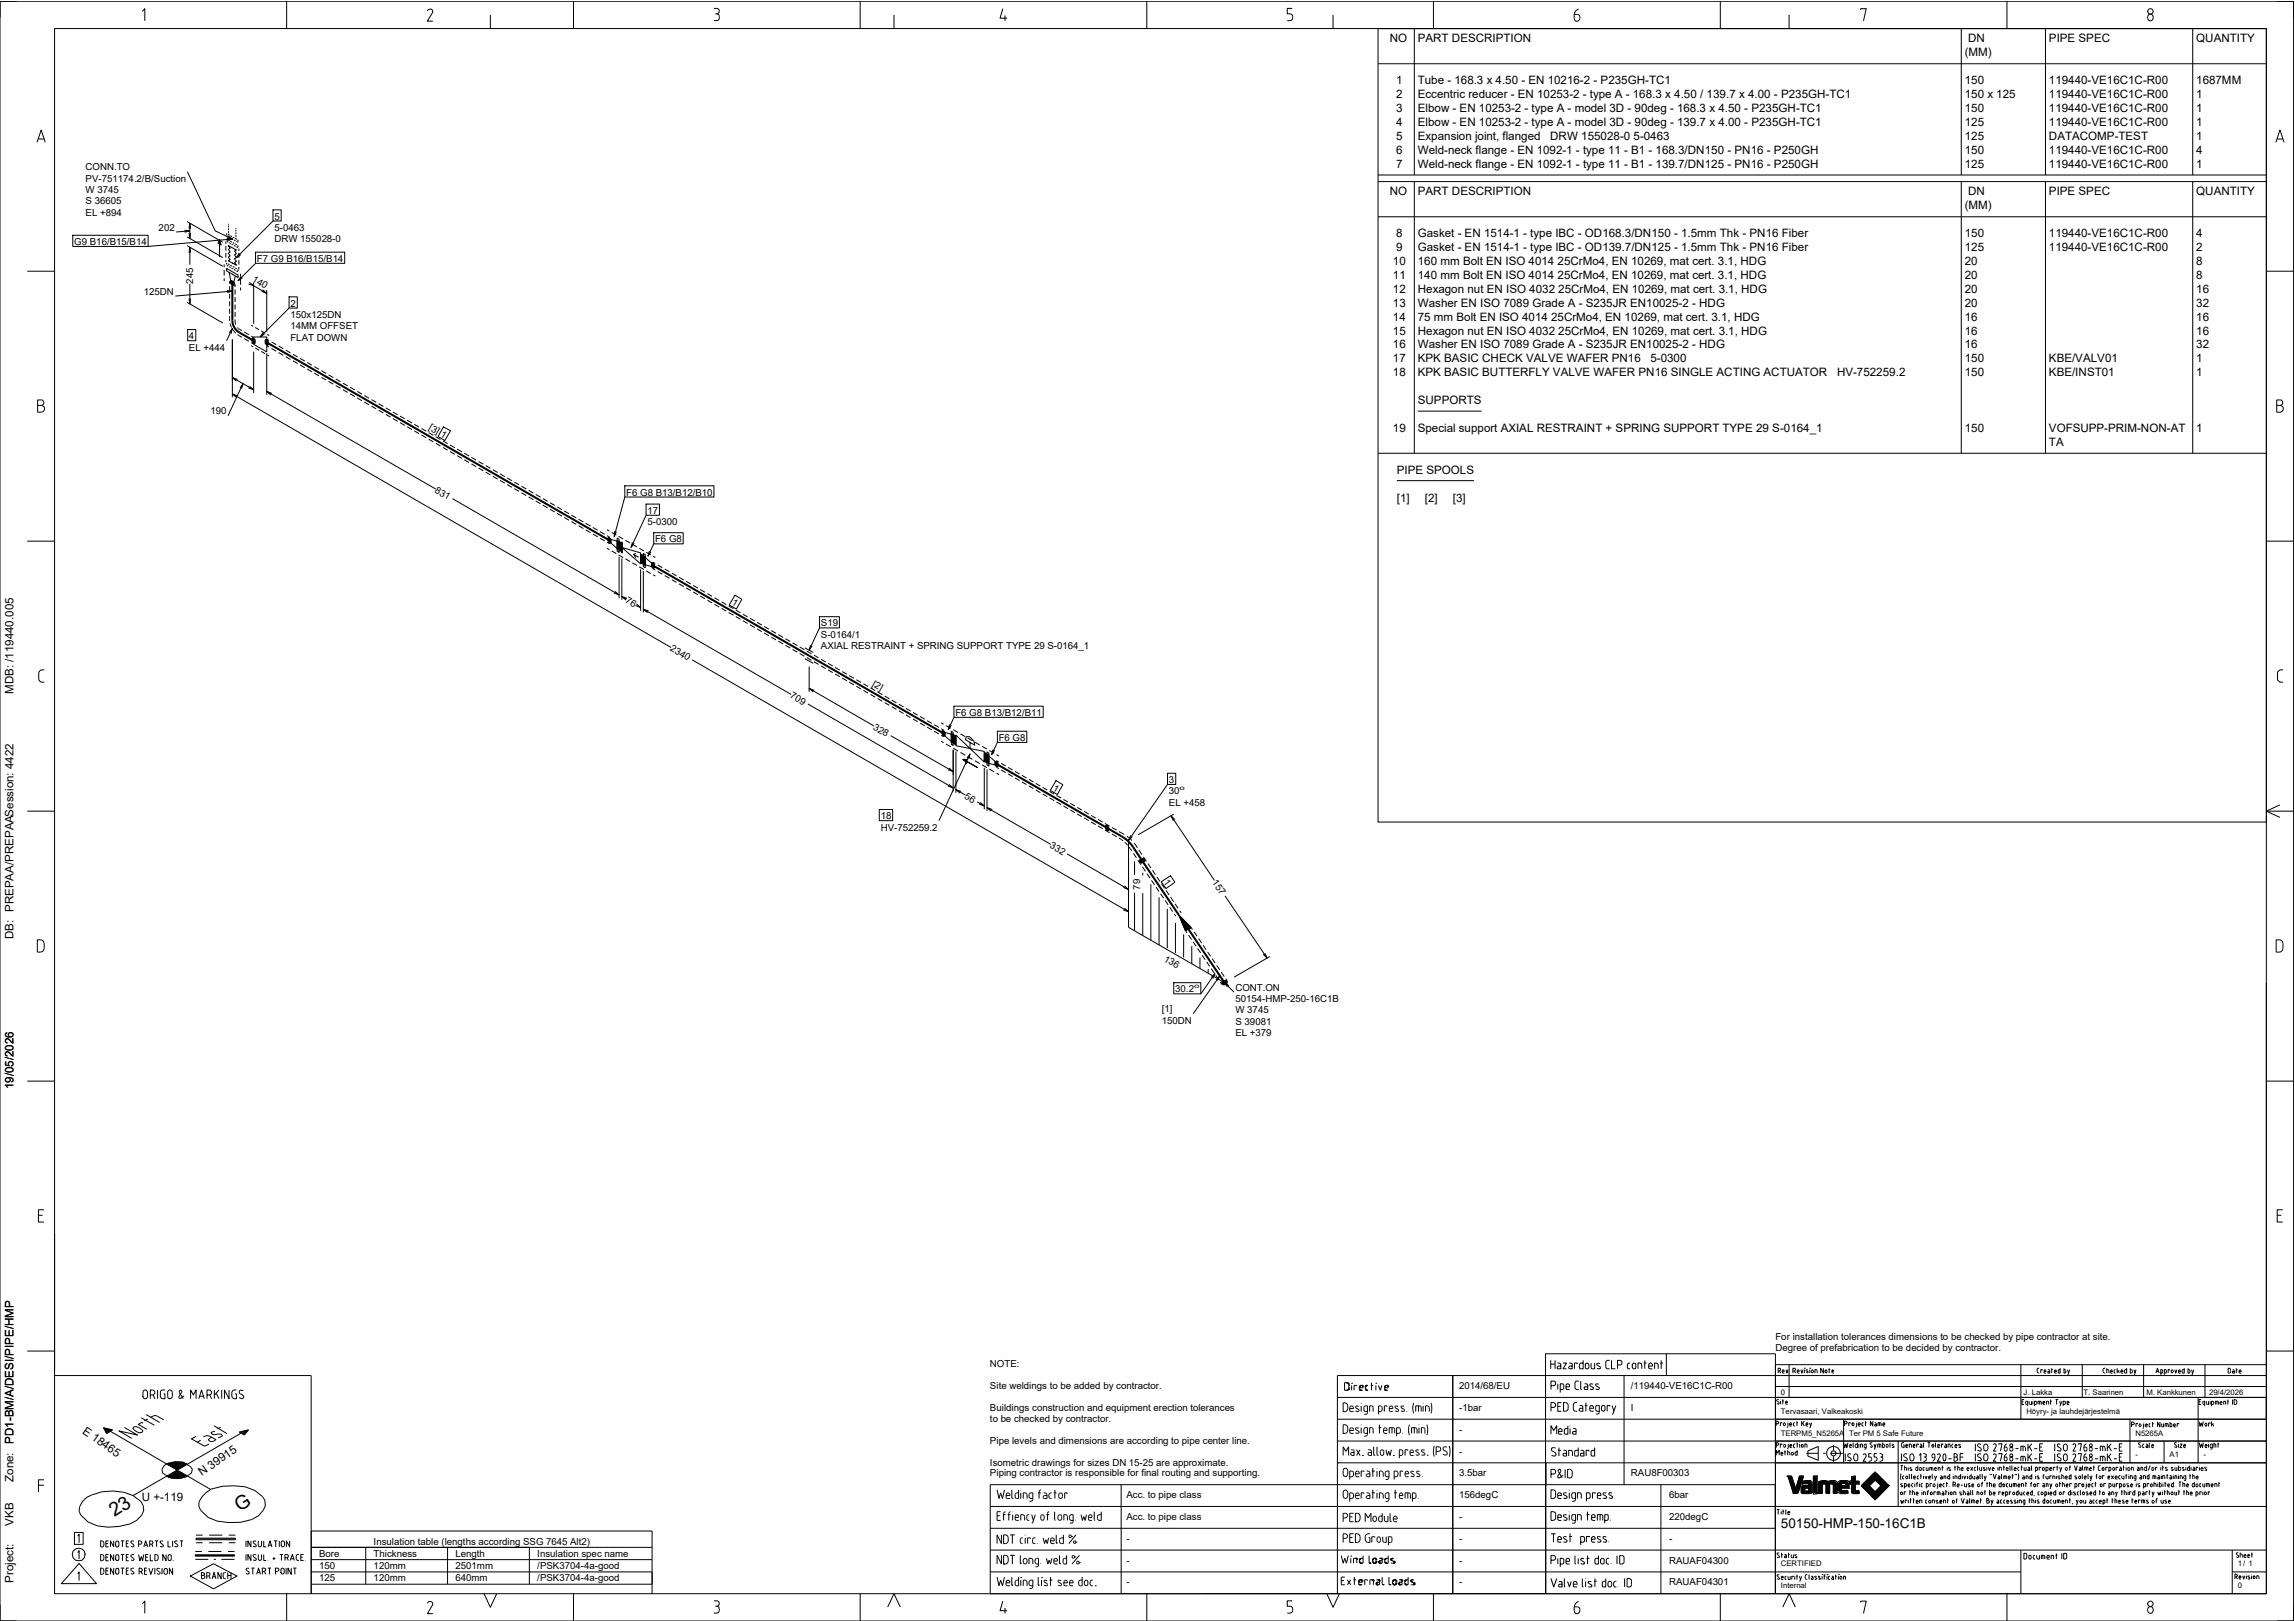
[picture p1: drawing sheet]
<svg xmlns="http://www.w3.org/2000/svg" width="841mm" height="594mm" viewBox="0 0 841 594" stroke-linecap="round" stroke-linejoin="round" font-family="sans-serif">
<defs><g id="words">
<g font-size="7.1">
<text x="42" y="556" transform="rotate(-33 42 556)">23</text>
<text x="87.9" y="554" transform="rotate(-33 87.9 554)">G</text>
</g>
<text font-size="5" x="652.6" y="560">50150-HMP-150-16C1B</text>
<g font-size="4.3">
<text x="5" y="254.2" transform="rotate(-90 5 254.2)">MDB: /119440.005</text>
<text x="5" y="344.2" transform="rotate(-90 5 344.2)">DB: PREPAA/PREPAASession: 4422</text>
<text x="5" y="399.1" transform="rotate(-90 5 399.1)">19/05/2026</text>
<text x="5" y="529" transform="rotate(-90 5 529)">PD1-BM/A/DESI/PIPE/HMP</text>
<text x="5" y="543" transform="rotate(-90 5 543)">Zone:</text>
<text x="5" y="559" transform="rotate(-90 5 559)">VKB</text>
<text x="5" y="580" transform="rotate(-90 5 580)">Project:</text>
</g>
<g font-size="4.2">
<text x="509.3" y="15.5">NO</text>
<text x="519.6" y="15.5">PART DESCRIPTION</text>
<text x="721.2" y="15.5">DN</text>
<text x="750.8" y="15.5">PIPE SPEC</text>
<text x="804.8" y="15.5">QUANTITY</text>
<text x="720" y="20.5">(MM)</text>
<text x="511.6" y="30.8">1</text>
<text x="511.6" y="35.9">2</text>
<text x="519.6" y="30.8">Tube - 168.3 x 4.50 - EN 10216-2 - P235GH-TC1</text>
<text x="519.6" y="35.9">Eccentric reducer - EN 10253-2 - type A - 168.3 x 4.50 / 139.7 x 4.00 - P235GH-TC1</text>
<text x="720" y="30.8">150</text>
<text x="720" y="35.9">150 x 125</text>
<text x="750.8" y="30.8">119440-VE16C1C-R00</text>
<text x="750.8" y="35.9">119440-VE16C1C-R00</text>
<text x="804.8" y="30.8">1687MM</text>
<text x="804.8" y="35.9">1</text>
<text x="511.6" y="41">3</text>
<text x="519.6" y="41">Elbow - EN 10253-2 - type A - model 3D - 90deg - 168.3 x 4.50 - P235GH-TC1</text>
<text x="720" y="41">150</text>
<text x="750.8" y="41">119440-VE16C1C-R00</text>
<text x="804.8" y="41">1</text>
<text x="511.6" y="46.1">4</text>
<text x="519.6" y="46.1">Elbow - EN 10253-2 - type A - model 3D - 90deg - 139.7 x 4.00 - P235GH-TC1</text>
<text x="720" y="46.1">125</text>
<text x="750.8" y="46.1">119440-VE16C1C-R00</text>
<text x="804.8" y="46.1">1</text>
<text x="511.6" y="51.2">5</text>
<text x="519.6" y="51.2">Expansion joint, flanged</text>
<text x="568.1" y="51.2">DRW 155028-0</text>
<text x="598.6" y="51.2">5-0463</text>
<text x="720" y="51.2">125</text>
<text x="750.8" y="51.2">DATACOMP-TEST</text>
<text x="804.8" y="51.2">1</text>
<text x="511.6" y="56.3">6</text>
<text x="519.6" y="56.3">Weld-neck flange - EN 1092-1 - type 11 - B1 - 168.3/DN150 - PN16 - P250GH</text>
<text x="720" y="56.3">150</text>
<text x="750.8" y="56.3">119440-VE16C1C-R00</text>
<text x="804.8" y="56.3">4</text>
<text x="511.6" y="61.4">7</text>
<text x="519.6" y="61.4">Weld-neck flange - EN 1092-1 - type 11 - B1 - 139.7/DN125 - PN16 - P250GH</text>
<text x="720" y="61.4">125</text>
<text x="750.8" y="61.4">119440-VE16C1C-R00</text>
<text x="804.8" y="61.4">1</text>
<text x="509.3" y="71.6">NO</text>
<text x="519.6" y="71.6">PART DESCRIPTION</text>
<text x="721.2" y="71.6">DN</text>
<text x="750.8" y="71.6">PIPE SPEC</text>
<text x="804.8" y="71.6">QUANTITY</text>
<text x="720" y="76.6">(MM)</text>
<text x="511.6" y="86.9">8</text>
<text x="519.6" y="86.9">Gasket - EN 1514-1 - type IBC - OD168.3/DN150 - 1.5mm Thk - PN16 Fiber</text>
<text x="720" y="86.9">150</text>
<text x="750.8" y="86.9">119440-VE16C1C-R00</text>
<text x="804.8" y="86.9">4</text>
<text x="511.6" y="92">9</text>
<text x="519.6" y="92">Gasket - EN 1514-1 - type IBC - OD139.7/DN125 - 1.5mm Thk - PN16 Fiber</text>
<text x="720" y="92">125</text>
<text x="750.8" y="92">119440-VE16C1C-R00</text>
<text x="804.8" y="92">2</text>
<text x="510.4" y="97.1">10</text>
<text x="519.6" y="97.1">160 mm Bolt EN ISO 4014</text>
<text x="570.8" y="97.1">25CrMo4, EN 10269, mat cert. 3.1, HDG</text>
<text x="720" y="97.1">20</text>
<text x="804.8" y="97.1">8</text>
<text x="510.4" y="102.2">11</text>
<text x="510.4" y="107.3">12</text>
<text x="519.6" y="102.2">140 mm Bolt EN ISO 4014</text>
<text x="519.6" y="107.3">Hexagon nut EN ISO 4032</text>
<text x="570.8" y="102.2">25CrMo4, EN 10269, mat cert. 3.1, HDG</text>
<text x="571" y="107.3">25CrMo4, EN 10269, mat cert. 3.1, HDG</text>
<text x="720" y="102.2">20</text>
<text x="720" y="107.3">20</text>
<text x="804.8" y="102.2">8</text>
<text x="804.8" y="107.3">16</text>
<text x="510.4" y="112.4">13</text>
<text x="519.6" y="112.4">Washer EN ISO 7089 Grade A - S235JR EN10025-2 - HDG</text>
<text x="720" y="112.4">20</text>
<text x="804.8" y="112.4">32</text>
<text x="510.4" y="117.5">14</text>
<text x="519.6" y="117.5">75 mm Bolt EN ISO 4014</text>
<text x="568.4" y="117.5">25CrMo4, EN 10269, mat cert. 3.1, HDG</text>
<text x="720" y="117.5">16</text>
<text x="804.8" y="117.5">16</text>
<text x="510.4" y="122.6">15</text>
<text x="519.6" y="122.6">Hexagon nut EN ISO 4032</text>
<text x="571" y="122.6">25CrMo4, EN 10269, mat cert. 3.1, HDG</text>
<text x="720" y="122.6">16</text>
<text x="804.8" y="122.6">16</text>
<text x="510.4" y="127.7">16</text>
<text x="519.6" y="127.7">Washer EN ISO 7089 Grade A - S235JR EN10025-2 - HDG</text>
<text x="720" y="127.7">16</text>
<text x="804.8" y="127.7">32</text>
<text x="510.4" y="132.8">17</text>
<text x="510.4" y="137.9">18</text>
<text x="519.6" y="132.8">KPK BASIC CHECK VALVE WAFER PN16</text>
<text x="519.6" y="137.9">KPK BASIC BUTTERFLY VALVE WAFER PN16 SINGLE ACTING ACTUATOR</text>
<text x="604.8" y="132.8">5-0300</text>
<text x="673.2" y="137.9">HV-752259.2</text>
<text x="720" y="132.8">150</text>
<text x="720" y="137.9">150</text>
<text x="750.8" y="132.8">KBE/VALV01</text>
<text x="750.8" y="137.9">KBE/INST01</text>
<text x="804.8" y="132.8">1</text>
<text x="804.8" y="137.9">1</text>
<text x="519.6" y="148.1">SUPPORTS</text>
<text x="510.4" y="158.3">19</text>
<text x="519.6" y="158.3">Special support AXIAL RESTRAINT + SPRING SUPPORT TYPE 29 S-0164_1</text>
<text x="720" y="158.3">150</text>
<text x="750.8" y="158.3">VOFSUPP-PRIM-NON-AT</text>
<text x="804.8" y="158.3">1</text>
<text x="750.8" y="163.3">TA</text>
<text x="511.9" y="173.6">PIPE SPOOLS</text>
<text x="511.9" y="183.8">[1]</text>
<text x="522.1" y="183.8">[2]</text>
<text x="532.4" y="183.8">[3]</text>
<text x="30" y="525" transform="rotate(35 30 525)">E 18465</text>
<text x="74" y="541" transform="rotate(-35 74 541)">N 39915</text>
<text x="52" y="550">U +-119</text>
</g>
<g font-size="3.5">
<text x="31.4" y="62.4">CONN.TO</text>
<text x="31.4" y="66.6">PV-751174.2/B/Suction</text>
<text x="31.4" y="70.7">W 3745</text>
<text x="31.4" y="74.9">S 36605</text>
<text x="31.4" y="79">EL +894</text>
<text x="100.5" y="80.5">5</text>
<text x="27.2" y="89.8">G9 B16/B15/B14</text>
<text x="58.1" y="84.5">202</text>
<text x="100.5" y="84.7">5-0463</text>
<text x="100.5" y="88.8">DRW 155028-0</text>
<text x="94.1" y="96">F7 G9 B16/B15/B14</text>
<text x="52.7" y="108">125DN</text>
<text x="70.8" y="103.9" transform="rotate(-90 70.8 103.9)">245</text>
<text x="92.2" y="103" transform="rotate(30 92.2 103)">140</text>
<text x="106.4" y="112.4">2</text>
<text x="106.4" y="116.5">150x125DN</text>
<text x="69.3" y="124.4">4</text>
<text x="106.4" y="120.7">14MM OFFSET</text>
<text x="106.4" y="124.8">FLAT DOWN</text>
<text x="69.3" y="128.5">EL +444</text>
<text x="77.1" y="151.8">190</text>
<text x="156.9" y="157.3" transform="rotate(30 156.9 157.3)">[3] 1</text>
<text x="159.1" y="180.3" transform="rotate(30 159.1 180.3)">831</text>
<text x="229.5" y="181.6">F6 G8 B13/B12/B10</text>
<text x="237.3" y="188.3">17</text>
<text x="237.3" y="192.5">5-0300</text>
<text x="240.1" y="198.8">F6 G8</text>
<text x="229" y="220.7" transform="rotate(30 229 220.7)">76</text>
<text x="267.9" y="221.5" transform="rotate(30 267.9 221.5)">1</text>
<text x="300.8" y="229.6">S19</text>
<text x="300.8" y="233.7">S-0164/1</text>
<text x="245.3" y="238.3" transform="rotate(30 245.3 238.3)">2340</text>
<text x="300.8" y="237.9">AXIAL RESTRAINT + SPRING SUPPORT TYPE 29 S-0164_1</text>
<text x="319.3" y="251.2" transform="rotate(30 319.3 251.2)">[2]</text>
<text x="289.4" y="255.6" transform="rotate(30 289.4 255.6)">709</text>
<text x="350.1" y="262.3">F6 G8 B13/B12/B11</text>
<text x="319.7" y="267.1" transform="rotate(30 319.7 267.1)">328</text>
<text x="366" y="271.5">F6 G8</text>
<text x="428.3" y="286.9">3</text>
<text x="353.1" y="292.4" transform="rotate(30 353.1 292.4)">56</text>
<text x="385.5" y="289.4" transform="rotate(30 385.5 289.4)">1</text>
<text x="428.3" y="291.1">30</text>
<text x="428.3" y="295.3">EL +458</text>
<text x="322.7" y="300.2">18</text>
<text x="322.7" y="304.4">HV-752259.2</text>
<text x="384.4" y="310.5" transform="rotate(30 384.4 310.5)">332</text>
<text x="426.2" y="323.3" transform="rotate(56 426.2 323.3)">1</text>
<text x="444" y="323.2" transform="rotate(56 444 323.2)">157</text>
<text x="417.8" y="326" transform="rotate(-90 417.8 326)">79</text>
<text x="426.2" y="352" transform="rotate(30 426.2 352)">136</text>
<text x="430.7" y="363.7">30.2</text>
<text x="452.7" y="363.1">CONT.ON</text>
<text x="425.7" y="371">[1]</text>
<text x="452.7" y="367.2">50154-HMP-250-16C1B</text>
<text x="452.7" y="371.4">W 3745</text>
<text x="425.7" y="375.1">150DN</text>
<text x="452.7" y="375.5">S 39081</text>
<text x="452.7" y="379.7">EL +379</text>
<text x="650.6" y="491.1">For installation tolerances dimensions to be checked by pipe contractor at site.</text>
<text x="650.6" y="495.1">Degree of prefabrication to be decided by contractor.</text>
<text x="362.8" y="501">NOTE:</text>
<text x="362.8" y="509">Site weldings to be added by contractor.</text>
<text x="534.7" y="509">2014/68/EU</text>
<text x="597.6" y="509">/119440-VE16C1C-R00</text>
<text x="362.8" y="517">Buildings construction and equipment erection tolerances</text>
<text x="362.8" y="521">to be checked by contractor.</text>
<text x="534.7" y="517">-1bar</text>
<text x="597.6" y="517">I</text>
<text x="534.7" y="525">-</text>
<text x="362.8" y="529">Pipe levels and dimensions are according to pipe center line.</text>
<text x="534.7" y="533">-</text>
<text x="362.8" y="537">Isometric drawings for sizes DN 15-25 are approximate.</text>
<text x="362.8" y="541">Piping contractor is responsible for final routing and supporting.</text>
<text x="534.7" y="541">3.5bar</text>
<text x="597.6" y="541">RAU8F00303</text>
<text x="412.7" y="549">Acc. to pipe class</text>
<text x="534.7" y="549">156degC</text>
<text x="611.6" y="549">6bar</text>
<text x="412.7" y="557">Acc. to pipe class</text>
<text x="534.7" y="557">-</text>
<text x="611.6" y="557">220degC</text>
<text x="136.9" y="566">Insulation table (lengths according SSG 7645 Alt2)</text>
<text x="412.7" y="565">-</text>
<text x="534.7" y="565">-</text>
<text x="611.6" y="565">-</text>
<text x="116.9" y="570.5">Bore</text>
<text x="116.9" y="575">150</text>
<text x="136.9" y="570.5">Thickness</text>
<text x="136.9" y="575">120mm</text>
<text x="166.9" y="570.5">Length</text>
<text x="166.9" y="575">2501mm</text>
<text x="196.9" y="570.5">Insulation spec name</text>
<text x="196.9" y="575">/PSK3704-4a-good</text>
<text x="412.7" y="573">-</text>
<text x="534.7" y="573">-</text>
<text x="611.6" y="573">RAUAF04300</text>
<text x="116.9" y="579.5">125</text>
<text x="136.9" y="579.5">120mm</text>
<text x="166.9" y="579.5">640mm</text>
<text x="196.9" y="579.5">/PSK3704-4a-good</text>
<text x="412.7" y="581">-</text>
<text x="534.7" y="581">-</text>
<text x="611.6" y="581">RAUAF04301</text>
</g>
<g font-size="2.8">
<text x="652.6" y="511">0</text>
<text x="741.6" y="511">J. Lakka</text>
<text x="763.5" y="511">T. Saarinen</text>
<text x="786.5" y="511">M. Kankkunen</text>
<text x="809.5" y="511">29/4/2026</text>
<text x="652.6" y="518">Tervasaari, Valkeakoski</text>
<text x="742.6" y="518">Höyry- ja lauhdejärjestelmä</text>
<text x="652.6" y="526">TERPM5_N5265A</text>
<text x="677.6" y="526">Ter PM 5 Safe Future</text>
<text x="782.5" y="526">N5265A</text>
<text x="782.5" y="534">-</text>
<text x="795" y="534">A1</text>
<text x="807.5" y="534">-</text>
<text x="652.6" y="574">CERTIFIED</text>
<text x="820" y="574">1/ 1</text>
<text x="652.6" y="582">Internal</text>
<text x="820" y="582">0</text>
</g>
<g font-size="2.3">
<text x="432.3" y="289.4">o</text>
<text x="437.5" y="362">o</text>
</g>
</g></defs>
<g fill="none" stroke="#000" stroke-width=".37">
<path d="M0 .5h840.5v593.5h-840.5zM6 .5h-6v6M20 10.5h810.5v573.5h-810.5zM52.2 4.2l.9-1v4.5M105 .5v10M157.6 3.4l-.8 .3-.2 .4M157.6 3.3a.96 .96 0 0 1 .8 1.5l-1.8 3h2M179.7 5.5v5M210.2 .5v10M261.6 3.1h1a1.03 1.03 0 0 1 .9 1.2 1.03 1.03 0 0 1-1.4 .8M262.6 5.1a.82 .82 0 0 1 .9 1M263.5 6.6a.82 .82 0 0 1-.9 1h-1"/>
<path d="M263.6 6.1v.5M315.2 .5v10M327.6 5.5v5M367.5 3.2l-1 3.5h2.6M368.3 5.7v2M420.2 .5v10M473.5 3.1h-1.8v2h1a1.26 1.26 0 0 1 1 1.2 1.26 1.26 0 0 1-1 1.3h-1M488.5 5.5v5M505 10.5h325.5v290.7h-325.5zM505 10.5h325.5M518.3 10.5v53.6M525.3 .5v10"/>
<path d="M576.9 5.3v1.5a1.08 1.08 0 0 0 1.3 .9 1.08 1.08 0 0 0 .7-1.4 .84 .84 0 0 0-.9-1M576.9 5.3h1M578.4 3.3a2.45 2.45 0 0 0-1.5 2.1M630.4 .5v10M655.6 5.5v5M681.9 3.7v-.5h2l-1 4.5M718.7 10.5v53.6M735.4 .5v10M749.6 10.5v53.6M786.9 6.2v.5M787 6.2a1.1 1.1 0 0 1 1.6-.9 1.1 1.1 0 0 1 .3 1.8 .99 .99 0 0 1-1.1 .5 .99 .99 0 0 1-.8-.9M803.5 10.5v53.6"/>
<path d="M834.5 .5h6v6M505 23.4h325.5M13.6 52.1l1.5-4.5 1.5 4.5M14.1 50.9h2.1M834 52.1l1.5-4.5 1.5 4.5M834.5 50.9h2.1M68.7 62.9l10.2 21.7 6.2 3M100 76.9h3v4.1h-3zM505 64.1h325.5M505 66.5h325.5M505 79.4h325.5M518.3 66.5v99.6"/>
<path d="M718.7 66.5v99.6M749.6 66.5v99.6M803.5 66.5v99.6M10 99.4h10M26.7 86.2h27.6v4.1h-27.6zM67.6 84.4l2 .2-1.9 .5M68.6 90l13.1 7.6M68.6 86.8l13.1 7.6M68.6 81.2l13.1 7.6M69.3 92.6l.3-2 .2 2M69.3 85.4l.3 2 .2-2M69.3 83.8l.3-2 .2 2"/>
<path d="M69.6 81.8v5.6M69.6 90.6v6.4M69.6 84.6l-5 .4M80.4 87.9l.6 1.9-1.1-.7 .5-1.2v6.1zM82.1 96.9v1M82.1 98.9v2.1M82.8 88.5v.8M82.8 90.2v1.7M82.8 92.7v1.7M82.8 95.3v.8M83 98.4l4.3 2.4v.9l-4.3-2.4zM83.1 97.2l.6 .3"/>
<path d="M83.1 88.4l.6 .3M83.1 86.4l.6 .3M83.1 87.4l2 .2-1.9 .5M83.2 96.5l-.2-.1v.5M83.2 85.7l-.2-.1v.5M83.2 87.7l-.2-.1v.5M83.5 96.7l.6 .3M83.5 87.9l.6 .3M83.5 85.9l.6 .3M83.6 86.4l1.5 1.2-1.9-.5M83.7 90l2.9 1.6-.7 .4 .7 1-.7 .4 .7 1-.7 .4 .7 1-.7 .4 .7 1-2.9-1.6 .7-.4-.7-1 .7-.4-.7-1 .7-.4-.7-1 .7-.4zM83.8 82v.3"/>
<path d="M83.8 82.7v.6M83.8 83.7v.6M83.8 84.7v.6M83.8 85.7v.3M83.9 99.7l.8 3.7 .9 .5 .7-2.8M84 97.7l.6 .4M84 88.9l.6 .4M84 86.9l.6 .4M84.4 97.2l.6 .3M84.4 88.4l.6 .3M84.4 86.4l.6 .3M84.8 98.2l.7 .4"/>
<path d="M84.8 89.4l.7 .4M84.8 87.4l.3 .2M85.1 87.6l-30.8 2.7M85.1 87.6l.4 .2M85.3 97.7l.6 .3M85.3 88.9l.6 .3M85.3 86.9l.6 .3M85.7 98.7l.6 .4M85.7 89.9l.6 .4M85.7 88l.6 .3M86.2 98.2l.6 .3M86.2 89.4l.6 .3"/>
<path d="M86.2 87.4l.6 .3M86.5 83.5v.3M86.5 84.2v.6M86.5 85.2v.6M86.5 86.2v.6M86.5 87.2v.3M86.6 99.2l.6 .4M86.6 90.5l.6 .3M86.6 88.4l.6 .4M87.1 87.9l.2 .6M87.1 89.9l.2 .6M87.1 98.7l.2 .6"/>
<path d="M87.5 91.1v.8M87.5 92.8v1.7M87.5 95.3v1.7M87.5 97.9v.8M87.7 92.8l-1.1 1.6 1.7-1.1M93.6 92.4h32.7v4.1h-32.7zM93.6 96.5l-6.3 6.4M100 81l-13.4 13.4M830.5 99.4h10M68.6 110.8l13.1 7.6M69.3 109.4l.3 2 .2-2M69.6 104v7.4"/>
<path d="M82.1 102v1M83.1 106.5l2 .2-1.9 .5M84.1 103.1v.9M84.1 104.9v1.8M84.1 107.6v1.9M84.1 110.4v1.8M84.1 113.1v1.8M84.1 115.9v1.7M84.2 103.2l.5-.4 .9 .6 .4 .8-.4 .4-.9-.6zM84.3 118.5l.6 1.5M85.1 106.7l-20.8 1.8M86.1 104.3v.9"/>
<path d="M86.1 106.1v1.8M86.1 108.9v1.8M86.1 111.6v1.8M86.1 114.3v1.8M86.1 117.1v.9M86.2 118l.2 1M86.9 120l1.7 1.2M88.2 100.3v1M88.2 102.3v2M88.2 105.4v1M88.4 101.3l-1.1 1.6 1.5-1.1M91.3 103.5l1.7 1.2-1.9-.6"/>
<path d="M92.1 119.2l.7 .4M93 104.7l-.3-.1 5.1 2.9M93 103.5v15.2M96.2 106.2l1.6 1.3-1.9-.7M97.8 106.3v15.2M105.9 108.8h3v4.1h-3zM105.9 112.9l-10.6 10.6M68.8 120.8h2.9v4.1h-2.9zM84 122l1.1-1.6-.4 1.9M85.1 120.4l-2.1 4.5M85.1 124.4v21.2M85.1 138.4l3.9 2.2"/>
<path d="M85.3 120.8l1.1 1.3M87 139.1l-1.9-.7 1.5 1.2M87 122.6l1.6 1M89.5 124.1l1.7 1M89.5 121.7l1.7 1M92.1 126.7l.7 .4M92.1 123.2l.9 .5M92.1 125.6l.9 .5M92.4 124l.6-.1 .4 .7v1.2l-.4 .1-.6-.7zM93 123.5h4.8v5.5l-4.8-2.8zM93 128.9v15.1M93.5 120l1.5 .9"/>
<path d="M93.5 127.5l1.5 .9M95.7 121.3l1.5 .8M95.7 128.8l1.5 .8M96.4 121.9l-1.1 1.6 1.6-1.1M97.2 124.6l.6-.1 .4 .7v1.2l-.4 .1-.6-.7zM97.8 124.3l.8 .5M97.8 126.7l.8 .5M97.8 129.5v15.2M97.9 122.6l.7 .4M97.9 130.1l.7 .4M99.5 125.3l1.7 1M99.5 127.7l1.7 1"/>
<path d="M102.1 126.8l1.7 1M102.1 129.2l1.7 1M104.7 128.3l1.8 1M104.7 130.7l1.8 1M107.3 129.8l1.8 1M107.3 132.2l1.8 1M109.9 131.3l1.8 1M109.9 133.7l1.8 1M112.6 132.8l1.7 1M112.6 135.2l1.7 1M115.2 134.4l1.7 1M115.2 136.7l1.7 1.1"/>
<path d="M117.8 135.9l1.7 1M117.8 138.3l1.7 1M120.4 137.4l1.8 1M120.4 139.8l1.8 1M123 138.9l1.8 1M13.8 146.6h1.3a1 1 0 0 1 1 1 1 1 0 0 1-1 .9 1.25 1.25 0 0 1 1.2 1.3 1.25 1.25 0 0 1-1.2 1.3h-1.3zM13.8 148.5h1.3M85.1 144.4l160.8 92.9M87 145l-1.9-.6 1.5 1.3M87.9 142.2l1.1-1.6-.5 1.9M89 140.6l4 2.2M89 140.6l-5.4 11.8"/>
<path d="M91.4 141.6l1.6 1.2-1.9-.6M97.8 143.5l61.9 35.7M99.7 144.2l-1.9-.7 1.4 1.3M123 141.3l1.8 1M125.7 140.4l1.7 1M125.7 142.8l1.7 1M128.3 141.9l1.7 1M128.3 144.3l1.7 1M130.9 143.4l1.7 1M130.9 145.8l1.7 1M133.5 144.9l1.8 1M133.5 147.3l1.8 1"/>
<path d="M136.1 146.4l1.8 1M136.1 148.8l1.8 1M138.7 148l1.8 1M138.7 150.3l1.8 1M141.4 149.5l1.7 1M141.4 151.8l1.7 1.1M144 153.4l1.7 1M144 151l1.7 1M146.6 154.9l1.7 1M146.6 152.5l1.7 1M149.2 154l1.8 1M149.2 156.4l1.8 1"/>
<path d="M151.8 155.5l1.8 1M151.8 157.9l1.8 1M154.5 157l1.7 1M154.5 159.4l1.7 1M157.1 158.5l1.7 1M162.5 156.5l2.6 1.3-2.1 3.6-2.5-1.5zM519.6 150.6h23.3M834.3 146.6h1.2a1 1 0 0 1 1 1 1 1 0 0 1-1 .9 1.25 1.25 0 0 1 1.2 1.3 1.25 1.25 0 0 1-1.2 1.3h-1.2zM834.3 148.5h1.2M157.1 160.9l1.7 1M159.7 160l1.7 1M159.7 162.4l1.7 1"/>
<path d="M162.3 163.9l1.7 1M162.3 161.5l1.7 1.1M164.9 163.1l1.7 1M164.9 165.5l1.7 1M167.5 164.6l1.8 1M167.5 167l1.8 1M170.1 166.1l1.8 1M170.1 168.5l1.8 1M172.8 167.6l1.7 1M172.8 170l1.7 1M175.4 169.1l1.7 1M175.4 171.5l1.7 1"/>
<path d="M178 170.6l1.7 1M178 173l1.7 1M180.6 172.1l1.8 1M180.6 174.5l1.8 1M183.2 173.6l1.8 1M183.2 176l1.8 1M185.9 175.2l1.7 1M185.9 177.6l1.7 1M188.5 176.7l1.7 1M188.5 179.1l1.7 1M191.1 178.2l1.7 1M193.7 179.7l1.8 1"/>
<path d="M229 178h32.6v4.1h-32.6zM505 166.1h325.5M511.9 176.1h28.3M10 198.3h10M165.8 182.7l61.1 35.3M191.1 180.6l1.7 1M193.7 182.1l1.8 1M196.3 181.2l1.8 1M196.3 183.6l1.8 1M198.9 182.7l1.8 1M198.9 185.1l1.8 1M201.6 184.2l1.7 1"/>
<path d="M201.6 186.6l1.7 1M204.2 185.7l1.7 1M204.2 188.1l1.7 1M206.8 187.3l1.7 1M206.8 189.6l1.7 1.1M209.4 188.8l1.8 1M209.4 191.1l1.8 1.1M212 190.3l1.8 1M212 192.7l1.8 1M214.6 191.8l1.8 1M214.6 194.2l1.8 1M217.2 193.3l1.8 1"/>
<path d="M217.2 195.7l1.8 1M219.9 194.8l1.7 1M219.9 197.2l1.7 1M222.5 194.1l.8 .5M222.5 196.3l.9 .5M222.5 198.7l.9 .5M222.9 197.1l.5-.1 .5 .7v1.2l-.5 .1-.5-.7zM224.2 195.1l1.6 1M225.3 194.6l-.2 2 .8-1.8M226.2 198l1.7 1v3.2l-1.7-1zM226.2 198l1.7 1.2-1.7-.6 1.7 1.4-1.7-.6 1.7 1.4-1.7-.6 1.7 1.4-1.7-.6 1.7 1-1.7-1.4 1.7 .6-1.7-1.4 1.7 .6-1.7-1.4 1.7 .6-1.7-1.4 1.7 .8M226.2 197.2l.7 .4v4.8l-.7-.4z"/>
<path d="M226.2 198.3l-2.8-.8v1l2.8 2.5M226.7 196.5l1.7 1M227.9 198.6v2l6.9 2v4l-6.9-6v2.1zM229 182.1l-3.9 14.5M229.2 198l1.7 1M231.7 199.5l1.7 .9M231.7 198.7l-.4 1.9 1.1-1.6M236.8 184.7h4.9v4.1h-4.9zM236.8 188.8l-5.5 11.8M239.6 195.2h10.8v4.1h-10.8zM239.6 199.3l-2.2 4.5M830.5 198.3h10"/>
<path d="M222.5 200.9l.8 .5M224.2 201.9l1.6 1M225.4 216.7l1.5 1.3-1.9-.7M226.7 203.3l1.7 1M226.9 204v15.2M227.9 204.6v15.2M227.9 218.6l1.7 1M229.2 204.8l1.7 1M229.8 219.3l-1.9-.7 1.5 1.3M231.7 206.3l1.7 .9M232.2 203.1l1.9 1.1M233.1 202.8l-.9 .3 .9 1.3"/>
<path d="M234.3 200.9l1.7 1M234.3 207.7l1.7 1M234.8 203l1.6 1v3.2l-1.6-1zM234.8 203l1.6 1.2-1.6-.6 1.6 1.4-1.6-.6 1.6 1.4-1.6-.6 1.6 1.4-1.6-.6 1.6 1-1.6-1.4 1.6 .6-1.6-1.4 1.6 .6-1.6-1.4 1.6 .6-1.6-1.4 1.6 .8M234.8 208.6v15.2M235.8 202.8l.6 .4v4.8l-.6-.4zM235.8 209.2v15.2M236.4 204.3l2.8 2.4v1l-2.8-.7M236.8 202.4l1.7 .9M236.8 209.2l1.7 .9M238 201.9l-.6 1.9 1.2-1.6M238.8 206.3l.4-.1 .6 .7v1.2l-.6 .1-.4-.7z"/>
<path d="M239.2 206l.9 .5M239.2 208.4l.9 .5M239.3 203.8l.8 .5M239.3 210.6l.8 .5M241 209.4l1.7 1M241 207l1.7 1M243.6 208.5l1.7 1M243.6 210.9l1.7 1M246.2 210l1.7 1M246.2 212.4l1.7 1M248.8 211.5l1.7 1M248.8 213.9l1.7 1"/>
<path d="M251.4 213l1.7 1M251.4 215.4l1.7 1M254 214.5l1.7 1M254 216.9l1.7 1M256.6 216l1.7 1M256.6 218.4l1.7 1M259.2 217.5l1.7 1M259.2 219.9l1.7 1M261.8 219l1.8 1M269.3 218.1l2.5 1.5-2 3.6-2.6-1.5zM233.3 221.3l1.5 1.3-1.9-.7M234 222.1l.8 .5"/>
<path d="M235.8 223.2l54.1 31.3M237.7 223.9l-1.9-.7 1.5 1.3M261.8 221.4l1.8 1M264.4 222.9l1.7 1M264.4 220.5l1.7 1.1M267 222l1.8 1M267 224.4l1.8 1M269.6 223.6l1.8 .9M269.6 225.9l1.8 1.1M272.2 225.1l1.7 1M272.2 227.4l1.7 1.1M274.8 226.5l1.8 1.1"/>
<path d="M274.8 228.9l1.8 1M277.4 228.1l1.8 1M277.4 230.5l1.8 1M280 229.6l1.8 1M280 232l1.8 1M282.6 231.1l1.8 1M282.6 233.5l1.8 1M285.2 235l1.8 1M285.2 232.6l1.8 1M287.8 234.1l1.8 1M287.8 236.5l1.8 1M290.4 235.6l1.8 1"/>
<path d="M290.4 238l1.8 1M293 237.1l1.8 1M293 239.5l1.8 1M294.9 237.4l3.1 1.7M295.6 238.6l1.8 1M297 236.4l-.5 1.9 1.1-1.6M300.3 226h7.3v4.1h-7.3zM300.3 230.1l-3.8 8.2M16.2 245.5a1.56 1.56 0 0 0-1.9 .7v3.1a1.56 1.56 0 0 0 1.9 .7M253.6 241.8l159.9 92.3M294.9 241.4l3.1 1.7M295.6 241l1.8 1"/>
<path d="M296 258l53.3 30.8M296.5 252.3l23.8 13.8M296.5 244.3v9.2M298.3 240.1l1.7 1M298.3 242.5l1.7 1M298.4 253l-1.9-.7 1.5 1.3M300.8 241.6l1.8 1M300.8 244l1.8 1M303.4 243.1l1.8 1M303.4 245.5l1.8 1M306 244.6l1.8 1M306 247l1.8 1"/>
<path d="M308.6 246.1l1.7 1M308.6 248.5l1.7 1M311.2 247.6l1.7 1M311.2 250l1.7 1M313.8 249.1l1.7 1M313.8 251.5l1.7 1M316.4 250.6l1.7 1M316.4 253l1.7 1M319 252.1l1.7 1M319 254.5l1.7 1M321.6 253.6l1.7 1M321.6 256l1.7 1"/>
<path d="M324.2 255.1l1.7 1M324.2 257.5l1.7 1M326.8 256.6l1.7 1M326.8 259l1.7 1M329.4 258.1l1.7 1M332 259.6l1.7 1M349.6 258.8h32.7v4.1h-32.7zM836.6 245.5a1.5 1.5 0 0 0-2 1.1l.1 2.7a1.6 1.6 0 0 0 1.9 .7M326.4 269.6l22.9 13.1M329.4 260.5l1.7 1M332 262l1.7 1M334.6 261.1l1.7 1"/>
<path d="M334.6 263.5l1.7 1M337.1 262.6l1.8 1M337.1 265l1.8 1M339.7 264.1l1.8 1M339.7 266.4l1.8 1.1M342.3 265.6l1.8 1M342.3 268l1.8 1M344.9 264.9l.9 .5M344.9 271.7l.9 .5M344.9 267.1l.9 .4M344.9 269.5l.9 .5M345.3 267.9l.5-.1 .5 .7v1.1l-.5 .1-.5-.6z"/>
<path d="M346.6 265.9l1.8 1M346.6 272.7l1.8 1M348 265.5l-.5 1.9 1.1-1.6M348.6 268.8l1.7 .9v3.2l-1.7-1zM348.6 268.8l1.7 1.2-1.7-.6 1.7 1.3-1.7-.5 1.7 1.4-1.7-.6 1.7 1.4-1.7-.7 1.7 1.1-1.7-1.4 1.7 .5-1.7-1.3 1.7 .6-1.7-1.5 1.7 .7-1.7-1.4 1.7 .7M348.6 268l.7 .4v4.8l-.7-.4zM348.6 269.1l-2.8-.8v1l2.8 2.4M349.3 274.8v15.1M349.3 267.4l1.8 1M349.3 274.2l1.8 1M349.6 262.9l-2.1 4.5M350.3 269.4l10.4 9.8v-3.8l-10.4-2.1z"/>
<path d="M350.3 275.4v15.1M352 268.9l1.7 1M352 275.7l1.7 1M352.9 278.2l1.4 .1v1.4l-1.4-1.5 5.3 3.1zM354.4 277.9l1.1-1.7-.5 1.9M354.6 270.4l1.8 1.1M354.6 277.2l1.8 1.1M355.5 272.1l-1.7-1 .3-1.1a2.89 2.89 0 0 1 3.1 3l-1.7-.9v2.3M355.5 276.2l-11.4 24.5M357.2 272l1.8 1M357.2 278.8l1.8 1M359.9 273.5l1.8 1"/>
<path d="M360.7 275.8l1.7 1v3.2l-1.7-1zM360.7 275.8l1.7 1.2-1.7-.7 1.7 1.5-1.7-.7 1.7 1.4-1.7-.5 1.7 1.3-1.7-.5 1.7 .9-1.7-1.4 1.7 .7-1.7-1.5 1.7 .6-1.7-1.3 1.7 .5-1.7-1.3 1.7 .8M361.7 275.6l.7 .4v4.7l-.7-.4zM362.4 277.1l2.8 2.3v1l-2.8-.7M362.5 275l1.8 1M363.9 274.7l-.5 1.9 1.1-1.7M364.7 279.1l.5-.1 .5 .6v1.2l-.5 .2-.5-.7zM365.2 278.8l.8 .4M365.2 276.6l.9 .5M365.5 268h10.8v4.1h-10.8zM365.5 272.1l-2.1 4.5M366.9 279.7l1.6 1"/>
<path d="M10 297.2h10M322.2 296.6h4.9v4.1h-4.9zM347.8 281.4l1.5 1.3-1.9-.6M347.8 287.4l1.5 1.4-1.9-.8M350.3 289.3l3.5 2M352.2 290l-1.9-.7 1.5 1.3M358.1 293.8l2.6 1.5M359.2 294l1.5 1.3-1.9-.7M359.9 280.3l1.8 1M360.7 281.3v15.2M361.7 281.9v15.2M361.7 295.9l23.4 13.5"/>
<path d="M362.5 281.8l1.8 1M363.6 296.6l-1.9-.7 1.5 1.3M365.2 281.2l.8 .4M365.2 283.3l.9 .5M366.9 282.1l1.6 1M369.4 281.2l1.7 1M369.4 283.6l1.7 1M371.9 282.7l1.7 .9M371.9 285.1l1.7 .9M374.5 284.1l1.7 1M374.5 286.5l1.7 1M377 285.6l1.7 1"/>
<path d="M377 288l1.7 1M379.6 287.1l1.6 .9M379.6 289.5l1.6 .9M382.1 288.5l1.7 1M382.1 290.9l1.7 1M384.6 290l1.7 1M384.6 292.4l1.7 1M387 286l2.5 1.6-2 3.5-2.6-1.5zM387.2 291.5l1.6 .9M387.2 293.9l1.6 .9M389.7 292.9l1.7 1M389.7 295.3l1.7 1"/>
<path d="M392.2 294.4l1.7 1M392.2 296.8l1.7 1M394.8 295.9l1.6 .9M394.8 298.3l1.6 .9M397.3 297.3l1.7 1M397.3 299.7l1.7 1M399.8 298.8l1.7 1M427.8 283.4h3v4h-3zM427.8 287.4l-14.3 20.5v31.9l35.2 20.3 3.5 3.5M429.1 298.9l15.9 23.7M430.1 298.3l-13.1 7.6M830.5 297.2h10"/>
<path d="M830.5 297.2l5 2.3M835.5 294.9l-5 2.3M391.1 312.9l22.4 13M399.8 301.2l1.7 1M402.4 302.7l1.7 .9M402.4 300.3l1.7 1M404.9 301.7l1.7 1M404.9 304.1l1.7 1M405.3 302.5l.4-.1 .6 .7v1.2l-.6 .1-.4-.7zM407.5 303.2l1.7 1M407.5 305.6l1.7 1M410.1 304.7l1.9 1.1"/>
<path d="M410.1 307.1l1.5 1M412.2 308.6l1 1.2M413 306.4l1.8 1.6M413.7 310.4l.5 .6M414.2 311l.6 .9M414.3 306.1l-.8 1.8 1.5-1.4M415.3 312.7l1.1 1.7M415.6 308.9l.7 .9M415.8 315.6v5M416.2 309.8l.6 .9M417 315.2l1.1 1.6M417.3 311.5l1.1 1.7"/>
<path d="M417.7 315.2l1.1-.6 .6 .3v.7l-1.1 .6-.6-.3zM418.7 317.7l1.1 1.6M418.8 319.8v1M419 314l1.1 1.6M420.7 316.5l1.1 1.6M422.3 318.9l1.1 1.7M430.5 300.3l-1.4-1.4 .8 1.8M412.1 324.6l1.4 1.3-1.9-.7M412.1 332.8l1.4 1.3-1.9-.7M415.8 327.1v14M418.8 327.3v15.5M420.3 320.1l1.1 1.7"/>
<path d="M421.7 324v20.5M422 322.6l1.1 1.6M423.6 325.1l1.1 1.6M424 321.4l1.1 1.6M424.7 328.8v17.5M425.3 327.5l1.1 1.6M425.5 323.1l3.4-2.2 1.6 2.4-3.2 2.3zM425.6 323.9l1.1 1.6M427 330l1.1 1.6M427.3 326.3l1.1 1.6M427.7 333v14.5M428.6 332.4l1.1 1.7"/>
<path d="M428.9 328.8l1.2 1.6M430.3 334.9l.5 .8M430.6 331.2l1.1 1.7M430.7 338.2v11M431.8 335.1l3.7 5.3-1.3-1.7 1.1 1.8 .3-.2-1.7-2.2 1.2 2.5 .6-.4-2.1-2.5 1.4 2.9 .9-.5-2.7-2.9 1.6 3.5 1.2-.7-3.1-3.3 1.8 4.1 1.5-.8-3.7-3.8 2.1 4.7 1.7-1-4.1-4.3 2.2 5.4 2-1.2-4.6-4.7 2.5 5.9 1.1-.6M432.3 333.7l.5 .8M436.4 339.8l.6 .8M448.9 328.3l15.4 22.8M13.7 344.4h1.1a1.4 1.4 0 0 1 1.4 1.3v1.8a1.4 1.4 0 0 1-1.4 1.4h-1.1zM433.7 342.4v8.5M434.4 341l.6 .8M435.5 342.7l1.1 1.6"/>
<path d="M436.7 346.7v6.5M437.2 345.1l1.1 1.6M437.5 341.4l1.1 1.7M438.9 347.6l1.1 1.6M439.2 343.9l1.1 1.6M439.7 350.9v4M440.5 350l1.1 1.7M440.9 346.4l1.1 1.6M442.2 352.5l1.1 1.6M442.5 348.8l1.1 1.7M442.7 355.1v1.5M443.8 358.2l1.4-1.4-.8 1.8"/>
<path d="M443.9 354.9l1.1 1.7M444.2 351.3l1.1 1.6M445.2 356.8l-5.2 7.4M445.5 357.4l1.1 1.6M445.6 359l1.4-1.4-.9 1.8M445.8 353.8l1.2 1.6M447 357.6l-9.8 13.9M447.2 359.9l.5 .8M447.5 356.2l1.1 1.6M447.8 359.9l1.1-.6 .7 .3v.7l-1.1 .6-.7-.3zM449.2 358.7l.5 .8M463.5 349.3l.8 1.8-1.4-1.4"/>
<path d="M465.3 350.5l-13.1 7.6M834.1 344.4h1.1a1.36 1.36 0 0 1 1.4 1.3v1.8a1.36 1.36 0 0 1-1.4 1.4h-1.1zM430.1 360.1h9.9v4.1h-9.9zM450.3 361.2l-1.6-1.1 1.1 1.6M830.5 360.2v139.9M10 396.2h10M830.5 396.2h10M14.1 445.3h1.5M16.1 443.3h-2v4.5h2M20 452.1v50M834.5 445.3h1.5M836.5 443.3h-2v4.5h2"/>
<path d="M10 495.1h10M568.3 498.5v3.1M568.3 499.9h1.5M569.8 498.5v3.1M570.7 499.5l.9 .1 .4 .4v1.6h-.8a.5 .5 0 0 1-.6-.5 .5 .5 0 0 1 .6-.5h.8M572.7 499.5h1.4l-1.4 2.1h1.4M575.1 499.5l.9 .1 .1 .3v1.7h-.9a.51 .51 0 0 1-.3-.6 .51 .51 0 0 1 .4-.4h.8M578 499.9v-.4h-1v2.1M580.1 498.5v3.1h-1.1l-.2-.6 .1-1.3 1.2-.2M580.9 499.9l.1-.1a.71 .71 0 0 1 .8-.2 .71 .71 0 0 1 .4 .6v.9l-.4 .5a.63 .63 0 0 1-.6-.1 .63 .63 0 0 1-.3-.6zM583 499.5v1.7l.4 .4h1v-2.1M586.4 499.7a.67 .67 0 0 0-.8-.2 .67 .67 0 0 0-.5 .7l1.3 .7a.55 .55 0 0 1-.1 .7 .55 .55 0 0 1-.8 0l-.4-.1"/>
<path d="M589.8 498.5h-.8l-.6 .6 .1 2.1 .3 .4h1M590.5 498.5v3.1h1.4M597.3 499.5l-.7 .1-.3 .4v1.2l.3 .4h.7M598.3 499.8a.6 .6 0 0 1 .8-.3 .6 .6 0 0 1 .3 .7v.7a.66 .66 0 0 1-.6 .7 .66 .66 0 0 1-.7-.7zM602.3 499.5h1M602.7 498.5v3.1M608.4 499.5h1M608.7 498.5v3.1M610.6 496.1v8M830.5 495.1h10M20 504.1h94v79.9M51.8 519.6l4.8 2.6"/>
<path d="M52.7 509.6a.83 .83 0 0 1 .9-.2 .83 .83 0 0 1 .5 .9v1.4a.85 .85 0 0 1-.9 .9 .85 .85 0 0 1-.8-.9v-1.4zM53.6 518.4l4.9 2.9M54.2 520l-1.3 .7M55.1 511.2h.8a.91 .91 0 0 0 .9-.9 .91 .91 0 0 0-.9-.9h-.8v3.2M55.2 519.4l1.7-.7 3.1 1.6M56.1 511.2l.7 1.4M57.8 509.4v3.2M60.5 509.4l-1.3 .1a2.39 2.39 0 0 0 0 2.9l1.3 .2v-1.8h-.5M63.1 510.3a.82 .82 0 0 0-.8-1 .82 .82 0 0 0-.8 1v1.4a.82 .82 0 0 0 .8 .9 .82 .82 0 0 0 .8-.9M63.2 510.3v1.4M65.7 510.2l1.5 2.4M65.8 510.2l-.1-.3 .5-.5 .5 .5-1.1 1.9 .1 .6h.6l1.2-.9"/>
<path d="M69.8 512.6v-3.2l1 1.8 1-1.8v3.2M72.9 512.6l1-3.2 1 3.2M73.2 511.7h1.3M75.9 511.2l1.2-.1a.91 .91 0 0 0 .5-1 .91 .91 0 0 0-.8-.7h-.9v3.2M76.9 511.2l.6 1.4M78.6 509.4v3.2M79.2 510.6l1 2M80.2 509.4l-1.6 1.9M81.2 509.4v3.2M83.9 509.4v3.2l-1.7-3.2v3.2M86.6 509.4l-1.1 .1-.6 .8 .2 1.8 .7 .5h.8v-1.8h-.5M88.4 509.4a.75 .75 0 0 0-.7 .5 .75 .75 0 0 0 .3 .9l.9 .4 .5 .7-.1 .3a1.01 1.01 0 0 1-1.7 0"/>
<path d="M88.4 509.5l.8 .1M490.1 512.1h.1M490.1 512.1h340.4M492.2 517.3h.1M492.2 514.1l1.4 .3 .3 .7-.3 1.9-.6 .3h-.8zM493.4 509.5h.1M493.4 506.7h.1M493.4 506.7h-.7v2.8h.7M493.4 506.7l.3 .1M493.7 506.8h.1M493.7 506.8l.2 .1M493.8 509.4h.1"/>
<path d="M493.8 509.4l-.4 .1M493.9 506.9h.1M493.9 506.9l.3 .3M494.1 509.2h.1M494.1 509.2l-.3 .2M494.2 508.9h.1M494.2 507.2h.1M494.2 508.9l-.1 .3M494.2 507.2l.1 .4M494.3 508.7h.1M494.3 507.6h.1M494.3 508.7l-.1 .2"/>
<path d="M494.3 507.6v1.1M494.6 516.2h1.4l-.2-.8-.5-.2-.5 .2-.2 1.4 .1 .4 1.3 .1M495.3 506.9h.1M495.3 507.7v1.8M497.2 508v-.3h-1v1.8M497.9 515.4l-.7-.2-.5 .5 1.1 .7 .2 .7-.3 .2-1-.2M498.1 508.3h.1M498.1 508.3l.1 1M498.2 509.3h.1M498.2 508.1h.1M498.2 509.3l.2 .2M498.2 508.1l-.1 .2"/>
<path d="M498.4 509.5h.1M498.4 507.8h.1M498.4 509.5h1M498.4 507.8l-.2 .3M498.6 509.5h.1M498.6 507.7h.1M498.6 507.7h.4M498.6 507.7l-.2 .1M498.8 507.7h.1M498.8 514.1v.2M498.8 515.2v2.1M499 507.7h.1"/>
<path d="M499 507.7l.3 .2M499.3 507.9h.1M499.3 507.9l.1 .3M499.4 508.2h.1M499.4 508.2v.4h-1.3M500.3 508.2h.1M500.3 508.2l.1 .9M500.4 509.3h.1M500.4 509.1h.1M500.4 508h.1M500.4 509.3l.3 .2M500.4 509.1v.2"/>
<path d="M500.4 508l-.1 .2M500.6 507.7h.1M500.6 507.7h.7M500.6 507.7l-.2 .3M500.7 509.5h.1M500.7 509.5h.6M500.9 509.5h.1M501.1 517.3l-1.2-.2-.1-1.3 .5-.6h.8v2.5l-.2 .5-1 .1M501.9 517.3v-2.1l1.2 .2 .1 1.9M502.3 507.7h.9M502.6 506.7v2.8M504.2 506.9h.1"/>
<path d="M504.2 507.7v1.8M505.1 507.7l.7 1.8 .6-1.8M505.2 517.3h.7l.6-.6v-.9l-.6-.6h-.7v3.1M507.4 509.3h.1M507.4 508.3h.1M507.4 508.1h.1M507.4 509.3l.2 .2M507.4 508.1v1.2M507.6 509.5h.1M507.6 507.8h.1M507.6 509.5h1M507.6 507.8l-.2 .3"/>
<path d="M507.8 509.5h.1M507.8 507.7h.1M507.8 507.7h.5M507.8 507.7l-.2 .1M508.1 507.7h.1M508.3 507.7h.1M508.3 515.5v-.3h-1v2.1M508.3 507.7l.2 .2M508.5 507.9h.1M508.5 507.9l.1 .3M508.6 508.2h.1M508.6 508.2v.4h-1.2"/>
<path d="M509.1 516.2h1.3l-.1-.8-.5-.2-.5 .2-.2 1.4 .2 .4 1.1 .1M512.4 515.4l-.7-.2-.4 .1-.1 .4 1.1 .7 .2 .7-.3 .2-.9-.2M514.5 515.4l-.7-.2-.4 .5 1.1 .7 .1 .7-.3 .2-.9-.2M515.5 517.1v.2M518 514.1l-.3 1.5 .3 2.3M518.8 517.3v-2.1l1.9 .2 .1 1.9M519.8 515.2v2.1M521.5 514.1v.2M521.5 515.2v2.1M522.4 517.3v-2.1l1.2 .2 .2 1.9M524.4 514.1l.3 1.5-.3 2.3M532.4 504.1v79.9"/>
<path d="M566.4 504.1v79.9v-87.9h84.2v87.9h-287.7v-40h287.7M568.4 507.8h.9a.85 .85 0 0 0 .8-.9 .85 .85 0 0 0-.8-.8h-.9v3.1M568.4 515.8h.9a.9 .9 0 0 0 .8-.9 .9 .9 0 0 0-.8-.9h-.9v3.2M570.8 506.1v.1M570.8 507.1v2.1M570.8 515.4h1.1M571.7 509.2h.9l.5-.5v-1.1l-.5-.5h-.9v3.2M572.2 514h-1.4v3.2h1.4M573.6 517.1a.88 .88 0 0 0 1-.9l-.2-1.8-.5-.4h-.9v3.2h.6M573.9 508.2h1.2a.76 .76 0 0 0 0-.8 .76 .76 0 0 0-.8-.3l-.4 .6 .1 1.4 1.1 .1M577.3 517.2h.7M578 514h-.9l-.6 .6v1.9l.5 .6h.3"/>
<path d="M578.6 506.1h-1.1l-.4 .6 .1 2.1 .6 .4h.8M578.9 515.1h.9l.2 .6v1.5h-.9M579.2 506.1v2.9l.5 .2M580 516.1h-1a.51 .51 0 0 0-.3 .5 .51 .51 0 0 0 .4 .5M580.7 507.1h.6l.5 .5v1.6l-1-.1a.5 .5 0 0 1-.2-.5 .5 .5 0 0 1 .3-.4h.9M580.8 515.1h.9M581.1 514v3.2M582.6 515.8v.8M582.6 516.6l.2 .5h.3M582.6 515.8a.69 .69 0 0 1 .9-.7 .69 .69 0 0 1 .4 1h-1.3M583.1 517.2h.8M583.7 507.3a.68 .68 0 0 0-.7-.3 .68 .68 0 0 0-.4 .6l1.2 .8 .1 .4a.73 .73 0 0 1-.5 .5 .73 .73 0 0 1-.8-.3"/>
<path d="M585.8 507.3a.62 .62 0 0 0-.7-.2 .62 .62 0 0 0-.4 .6l1.2 .7a.68 .68 0 0 1-.3 .8 .68 .68 0 0 1-.9-.2M586 517.2l-1.2-.2v-1.8l1.2-.1v2.7l-.4 .4h-.8M586.9 515.3l.4-.2a.61 .61 0 0 1 .9 .7v.7a.66 .66 0 0 1-.7 .7 .66 .66 0 0 1-.7-.7zM589.9 515.4v-.3h-1v2.1M590.7 515.1l.7 2.1M592.1 515.1l-1 3.1h-.4M592.7 500.2h.8a.85 .85 0 0 0 .8-.9 .85 .85 0 0 0-.8-.8h-.8v3.1M595.1 504.1v39.9M600.2 501.6v-2.1l1.2 .2 .2 1.9M604.1 500.6h1.4a.74 .74 0 0 0-.4-1.1 .74 .74 0 0 0-1 .7l.1 1.2 1.3 .2M606.3 501.6v-2.1l1 .1 .3 .4v1.6M650.6 500.1h179.9v12"/>
<path d="M650.6 512.1v16M650.6 508.1h179.9M651.3 513.6l.5 .2M651.4 512.9l-.3 .2 .2 .4M651.4 512.8l.4 .1M651.6 502.4h.5l.4 .8M651.8 513.9v.6l-.7-.1M652.1 502.3l.3-.1v-.7l-.8-.1v1.8M652.5 512.8v.1M652.5 513.4v1.2M653.1 513.4h.6M653.2 502.8l.2 .3"/>
<path d="M653.3 512.8v1.8M653.4 503.2h.5M653.8 502.4l-.1-.3h-.5l-.1 .7M653.9 502.4l-.8 .1M654.4 514.3l.2 .3h.5M654.5 501.9l.3 1.3 .4-1.3M655 513.8l-.4-.4-.3 .9M655.1 513.8v.2h-.8M655.6 500.1v12M657 502.4h.5M657.5 502.3l.5-.6-1-.3v1.8M657.6 502.4l.4 .8"/>
<path d="M658.8 503.2h.6M659.3 502.4l-.3-.4a.71 .71 0 0 0-.3 1.1h.1M659.4 502.4l-.8 .1M659.9 501.9l.4 1.3 .4-1.3M661.2 501.4h.1M661.2 501.9v1.3M661.9 503l.5 .1M662.5 502.1l-.4-.2-.3 .3 .7 .4-.2 .5M663.2 501.4h.1M663.2 501.9v1.3M663.7 502.4v.4M663.8 502.4l.4-.4 .3 .4"/>
<path d="M663.8 502.8l.4 .3 .3-.3M664.6 502.4v.4M665.8 502.3l-.2-.4h-.5v1.3M665.9 502.3v.9M668.2 501.4v1.8l-1-1.8v1.8M668.9 502.1h.5l.1 .3-.3 .7-.4-.3zM670.1 501.9h.6M670.3 501.4v1.8M671.3 502.5l.7-.1-.6-.3-.1 .7 .3 .3M671.6 503.2h.4M740.6 500.1v19.9M740.9 513.7h.6"/>
<path d="M741.7 512.9h-.8v1.8h.8M742.2 513.8v.5M742.4 513.8l.6-.3v1.7M742.4 514.3l.3 .4h.3M743.6 513.5v.8M744.5 513.5v1.2h-.6l-.3-.4M744.9 512.9v.1M744.9 513.5v1.2M746.3 513.8l-.8-.3v1.7M746.3 514.3l-.4 .4h-.4M746.4 513.8v.5M746.9 503.2h.4"/>
<path d="M747.3 501.4l-.7 .1-.1 .3v.9l.4 .4M747.4 513.5v1.2M747.9 513.8l-.3-.3h-.8v1.2M748 513.8v.9M748.4 502.2v-.3h-.6v1.3M748.6 514.1h.7l-.1-.5h-.5l-.1 .8 .7 .3M749.1 502.6h.6l-.1-.5h-.4l-.1 .8 .6 .3M749.9 514.7v-1.2l.7 .1 .1 1.1M750.4 501.9l.7 .4M751.1 502.3v.9l-.7-.1v-.5h.7M751.2 513.5h.6M751.4 512.9v1.8"/>
<path d="M751.7 501.9h.5M751.8 501.4v1.8M753.2 512.9h1M753.5 502.4l-.1-.3h-.4l-.2 .8 .8 .3M753.6 502.4v.2h-.8M753.6 512.9v1.8M754.7 513.5l.4 1.2M754.9 501.4v1.8l-.7-.1v-1l.7-.2M755.5 513.5l-.8 1.7M756 514.7h.5l.3-.4-.3-.8h-.5v1.7M756.3 501.4v1.8h.4l.3-.9-.3-.4h-.4M757.6 501.9l.4 1.3"/>
<path d="M758.1 513.8l-.6-.2-.1 .8 .3 .3h.5M758.2 513.8v.3h-.8M758.4 501.9l-.8 1.9M763 500.1v12M770.6 501.8v.9M770.7 502.7l.4 .4M771.1 503.2h.3M771.4 501.4l-.6 .1-.1 .3M772 501.9h.4l.3 .4M772 501.4v1.8M772.8 502.3v.9M774 502.4l-.1-.3h-.4l-.1 1 .7 .1"/>
<path d="M774.1 502.4v.2h-.7M775.2 501.9l-.5 .2v1l.5 .1M775.8 501.4v1.8M776.2 502.4l.4 .8M776.6 502.2l-.8 .4M777.1 502.4v.5M777.2 502.9l.2 .3h.6M777.2 502.4l.3-.4 .4 .4M778 502.4v.2h-.9M779.3 501.4v1.8h-.5l-.3-.9 .3-.4h.5M780.6 501.4v1.8l.7-.1v-.3M780.6 501.9h.4l.3 .4"/>
<path d="M781.4 502.3v.5M782 501.9l.3 1.3M782.7 501.9l-.5 1.9h-.2M785.5 500.1v12M790 503.2l.6-1.8 .6 1.8M790.2 502.6h.8M791.8 503.2h.4l.3-.4-.3-.9h-.4v1.9M793.8 502.3l-.3-.4h-.4v1.9M793.8 502.8v.3l-.7 .1M793.9 502.3v.5M795 502.2v-.3h-.5v1.3M796.3 502.4l-.3-.4-.4 .4 .1 .6 .3 .1 .3-.3"/>
<path d="M796.4 502.4v.4M796.9 501.9l.4 1.3 .4-1.3M799 502.4l-.3-.4-.3 .1-.1 .8 .2 .3h.6M799.1 502.4v.2h-.8M799.6 502.3v.5M800.4 501.4v1.8h-.5l-.2-.4M800.4 501.9h-.5l-.2 .4M801.8 501.4v1.8h.4l.3-.9-.3-.4h-.4M803.1 501.9l.3 1.3M803.9 501.9l-.6 1.9h-.2M805.5 512.1v23.9M805.8 513.7h.6"/>
<path d="M806.6 512.9h-.8v1.8h.8M807.9 514.7h-.4l-.3-.4 .3-.8h.4v1.8M808 500.1v12M808.5 513.5v.8M809.3 513.5v1.2h-.4l-.3-.4M809.9 512.9v.1M809.9 513.5v1.2M811.1 513.8l-.2-.3h-.5v1.8M811.1 514.3l-.2 .4h-.5M811.2 513.8v.5M812.4 513.5v1.2M812.9 513.8l-.3-.3h-.8v1.2"/>
<path d="M813 513.8v.9M814.2 513.9l-.5-.2-.2 .7 .8 .3M814.3 513.9v.2h-.8M814.9 514.7v-1.2l.6 .1 .1 1.1M816.2 513.5h.5M816.4 512.9v1.8M816.5 501.4l.8 .2 .1 .3v1l-.5 .3h-.4zM818.1 502l.6 .1v.3M818.1 512.9v1.8M818.7 512.9l.8 .2a1.16 1.16 0 0 1-.1 1.5l-.7 .1zM818.8 502.4v.8l-.7-.1v-.5h.7M819.4 502h.6"/>
<path d="M819.5 501.4v1.8M821.2 502.4l-.1-.3h-.4l-.2 .8 .8 .3M821.3 502.4v.2h-.8M830.5 512.1v7.9h-179.9M830.5 512.1v71.9h-179.9v-48M830.5 504.1h-340.4v79.9M37.9 523.2l3.4 .8-2.2 1.3zM38.2 523.2l-.1 .1M38.4 523.3l-.3 .4M38.7 523.3l-.5 .5M38.9 523.3l-.5 .7M39.1 523.5l-.7 .7"/>
<path d="M39.4 523.5l-.9 .8M39.5 523.5l-.8 .9M39.8 523.7l-1.1 1M39.9 523.7l-1.1 1.2M40.2 523.7l-1.3 1.4M40.4 524.4l36.8 21.4M40.5 523.8l-1.6 1.4M40.6 523.8l-1.2 1.3M40.9 523.8l-.8 1M41.1 524l-.5 .3M45.6 523.1l4.8 2.8-6.8-1.6 4.7 2.8M49 523a3.1 3.1 0 0 1 3.4 1.3l-.3 .6a3.1 3.1 0 0 1-3.4-1.4z"/>
<path d="M52.5 521.5l-.6-.2-1.2 .7 3.2 1.8M60.2 537.1l1.2-.9 2.9-.5 2.7 .1 2.8 1.6 .7 1-.3 1.3a7.7 7.7 0 0 1-10.6 0l-.2-1.4zM61.3 536.3l-.2 .1M61.8 536.2l-.5 .5M62.1 536l-.7 .8M62.6 536l-.9 1M62.8 539.8l2.2 2M63 536l-1.2 1M63.1 539.8l2.1 2M63.3 535.8l-1.3 1.3M63.3 539.7l2.2 2.1M63.4 539.5l2.3 2.3"/>
<path d="M63.5 539.4l2.4 2.3M63.7 535.8l-1.6 1.3M63.8 539.3l2.4 2.4M64 535.7l-1.6 1.6M64 539.3l2.5 2.4M64.1 539.2l2.7 2.5M64.3 535.7l-1.7 1.6M64.4 539.1l2.5 2.4M64.5 535.7l-1.8 1.7M64.5 538.9l2.7 2.6M64.7 538.9l2.8 2.5M64.8 535.7l-1.8 1.9"/>
<path d="M65 538.9l2.6 2.5M65 535.7l-1.9 2.1M65.4 535.7l-2.1 2.1M65.7 535.7l-2.3 2.3M65.7 539.2l2.1 2.1M65.9 535.7l-2.2 2.4M66.2 535.8l-2.4 2.3M66.4 539.5l1.7 1.8M66.5 535.8l-2.5 2.3M66.8 535.8l-2.5 2.5M66.9 535.8l-2.5 2.6M67.2 536l-2.7 2.6"/>
<path d="M67.5 536l-2.7 2.6M67.6 536l-2.6 2.6M67.8 536l-2.1 2.3M68.1 536.2l-1.7 1.8M68.4 536.2l-1.4 1.2M68.5 536.3l-.7 .8M68.6 536.4l-.1 .3M71.8 526.4l-1.6 .9 4.8 2.6 1.7-.7M73.5 527.7l-1.2 .8M74.5 526.5l1.6-.4 3 1.4-.9 .7-1.4-.1-.5-.6 1.4-1M78.4 522.5l4.7 2.8M78.8 524.4l-1.4 .5-.1 .3 1.1 .6 2.6-.3 .5 .6-.2 .3-1.3 .5"/>
<path d="M80.9 523l-1.2 .7M87.6 524.8l3.5-.8-1.6 1.9zM87.8 524.8v.1M88.4 525.2l-39.6 22.8M88.4 524.7l-.2 .4M88.9 524.4l-.6 .8M89.5 524.3l-1 1M89.9 524.2l-1.1 1.2M90.5 524.1l-1.6 1.4M91.1 524l-1.8 1.8M490.1 536h.1M490.1 520h340.4"/>
<path d="M490.1 528.1h340.4M490.1 536h340.4M492.2 525.3h.1M492.2 522.1l1.4 .3 .3 .7-.3 1.9-.6 .3h-.8zM492.2 533.4v-3.2l1 1.6 1-1.6v3.2M492.4 538.2l.7-.2 .5 .2 .3 .7v1.4l-.8 .9-.7-.4-.2-.5zM494.6 524.2h1.4l-.2-.9h-1l-.2 1.5 .5 .5h.9M495.1 531.3l1 .1 .1 2-1.1-.3-.2-.3 .2-.4 1.1-.1M497.1 531.3l1.3 2.1M497.9 523.3l-1.1-.1-.1 .5 1.1 .6 .2 .8-.3 .2-1-.2M498.4 531.3l-1.3 2.1M498.8 522.1v.1"/>
<path d="M498.8 523.2v2.1M499.2 533.4h.1M499.8 539.3v-.2h-1v2.1M500.8 539.1l1 .1 .2 2-1.2-.3-.2-.3 .2-.3 1.2-.2M501.1 525.3l-1.2-.2v-1.8l1.2-.1v2.5l-.2 .4-1 .2M501.4 531.3l1 .1 .2 2-1.2-.3v-.7l1.2-.1M501.9 525.3v-2.1l1.2 .1 .1 2M502.7 539.1h1.1M503.1 538v3.2M503.4 530.2l.1 3M503.5 533.2h.1M504.6 530.2l.1 3"/>
<path d="M504.6 538v.1M504.6 539.1v2.1M504.7 533.2h.1M505.2 523.2h1M505.5 522.1v3.2M506 531.5l.4-.2 .6 .2v1.6l-.6 .3-.4-.3zM507 524.2h1.3l-.2-.9h-.9l-.2 1.5 .5 .5h.8M507.9 531.3l.5 2.1 .5-1.6 .5 1.6 .5-2.1M509.1 525.3v-2.1l1.9 .1 .1 2M510.1 523.2v2.1M510.6 533.4h.1M511.8 525.3l1.2-.2 .2-.4-.2-1.4-1.2-.1v3.1"/>
<path d="M512.8 533.4l1.1-.3 .2-.3-.2-1.4-1.1-.1v3M513.9 525.1v.2M514 539.3v-.2h-.9v2.1M515.9 531.6v-.3h-1v2.1M516.5 522.1l-.3 1.5 .3 2.3M516.7 532.3h1.3l-.2-.8-.5-.2-.4 .2-.2 1.3 .5 .6h.8M517.3 525.3v-2.1l1.8 .1 .2 2M518.1 539.2l-.7-.1-.4 .4 1.1 .8 .1 .6-.3 .3-.9-.3M518.3 523.2v2.1M519.9 531.4l-.7-.1-.4 .4 1.1 .8 .1 .6h-1.2M520 522.1v.1M520 523.2v2.1"/>
<path d="M520.2 539.2l-.7-.1-.4 .4 1.1 .8 .1 .6-.3 .3-.9-.3M520.9 525.3v-2.1l1.2 .1 .1 2M522.1 531.4l-.8-.1-.4 .4 1.1 .8 .1 .6h-1.2M522.9 522.1l.3 1.5-.3 2.3M523 533.2h.1M525.6 529.8l-.3 1.7 .3 2.3M526.3 531.8l1.5-.1 .2-.7-.2-.6-1.5-.2v3M530.2 530.3l-1.3 .1-.1 .6 1.3 .9 .3 .6-.1 .5-.5 .2-1-.3M531.1 529.8l.3 1.7-.3 2.3M566.5 536v47.9h-125.1M568.4 525.5v-3l1 1.7 1.1-1.7v3M570.1 530.7a.82 .82 0 0 0-1.3-.2 .82 .82 0 0 0 0 1.2l1.2 .7a.79 .79 0 0 1-.1 1.1 .79 .79 0 0 1-1.2-.1l-.1-.2"/>
<path d="M571 531.5h1M571.2 524.6h1.2a.69 .69 0 0 0-.3-1 .69 .69 0 0 0-.9 .5v1.2l1.2 .2M571.3 530.5v3.1M573 531.5l1.1 .2v1.9h-.9a.5 .5 0 0 1-.4-.6 .5 .5 0 0 1 .5-.4h.8M573.5 538.4v3.1M574.4 538.4h.7a1 1 0 0 1 1 1v1.2a.85 .85 0 0 1-1 .9h-.7zM574.5 522.5v3h-1l-.2-.3v-1.4l1.2-.3M574.9 533.6v-2.1l1.2 .2 .1 1.9M575.3 522.5v.2M575.3 523.5v2M576.4 523.5l1.1 .3v1.7h-1a.52 .52 0 0 1-.3-.5 .52 .52 0 0 1 .6-.4h.7M577 532.1v.8"/>
<path d="M578.3 530.5v3.1h-1.1l-.2-.7M578.3 531.5l-1.1 .1-.2 .5M579.2 531.5l.9 .1 .3 .3v1.7h-.7a.5 .5 0 0 1-.6-.5 .5 .5 0 0 1 .6-.5h.7M582.2 531.8v-.3h-1v2.1M584.4 530.5v3.1h-1l-.4-.5v-1.2l.4-.3 1-.1M650.8 521.8l.8-.1 .2-.6-1-.3v1.8M650.9 529.6l.9-.3-.2-.6-.7-.1v1.9M650.9 533.2v-1.7l.5 1 .6-1v1.7M652.7 532.9v.3h.7M653 521.6v-.2h-.6v1.2M653 529.5v-.3h-.6v1.3M653.3 532.5l-.3-.4-.3 .2-.1 .6"/>
<path d="M653.4 532.5v.2h-.8M653.5 529.6v.4M653.6 529.6l.3-.3 .4 .3-.1 .7-.3 .1-.3-.4M653.9 532h.6M654.1 531.5v1.7M654.2 521.8l-.3-.4-.4 .4v.3l.4 .4 .3-.4M654.3 521.8v.3M655.1 532l.7 .1v.4M655.1 531.5v1.7M655.2 521.4v1.4l-.4 .3M655.2 530.6l-.3 .3M655.2 520.8v.1"/>
<path d="M655.3 528.6v.1M655.3 529.2v1.4M655.9 522.2l.2 .4h.5M655.9 529.8h.7l-.1-.4h-.5l-.1 .8 .7 .3M655.9 532.5v.7M656.4 532.5v.3M656.5 521.8l-.1-.3h-.5l-.1 .7M656.5 532.5l.3-.4 .4 .4-.2 .6h-.4l-.1-.3M656.6 521.8v.2h-.8M657.7 521.4l-.5 .3 .1 .8 .4 .1M657.8 529.2l-.6 .4 .1 .8 .5 .1M658.3 521.4h.6"/>
<path d="M658.3 529.2h.6M658.5 520.8v1.8M658.6 531.5v1.7l-.7-.1v-1l.7-.1M658.6 528.6v1.9M659.5 528.6v.1M659.5 529.2v1.3M660.2 529.4l.3-.1 .3 .3-.3 .8-.4-.4zM660.2 520.8v1.8M660.6 521.5l.6 1.1M661.2 520.8l-1 1.1M661.8 522h.7l-.1-.5h-.5l-.1 .7 .7 .4M661.9 532.6h4.4"/>
<path d="M662.1 529.6l-.3-.4h-.4v1.3M662.2 529.6v.9M662.5 531.7l3.8-1.7v5.1l-3.8-1.5zM663.1 521.4l.4 1.2M663.9 521.4l-.8 1.8M668.1 532.6h.9M670.8 532.6h4.5M671.9 529.6v2M671.9 532.5v.3M671.9 533.7v2M675.6 528.6l.4 1.9 .4-1.3 .4 1.3 .4-1.9M675.6 520v16"/>
<path d="M675.9 521.8l.8-.1 .2-.6-.4-.3h-.6v1.8M676.2 532.7v2.7M677.3 533.9l.8 .3a.68 .68 0 0 1 0 1.1l-1.1-.3M677.6 532.8h-.3l-.2 .6 .3 .5M677.6 532.7l.7 .1M677.7 529.6v.6M677.8 530.2l.2 .3h.5M677.8 529.6l.3-.3 .4 .5h-.8M678.1 521.6v-.2h-.6v1.2M678.8 521.5h.5v.9h-.5zM679.1 528.6l.2 1.9M679.3 533.5v1.2"/>
<path d="M679.4 533.5l.3-.7a.76 .76 0 0 1 1.1 .7v1.2a.71 .71 0 0 1-.7 .6 .71 .71 0 0 1-.7-.6M679.8 529.6v.4M680.4 521.4v1.4l-.4 .3M680.4 520.8v.1M680.7 528.6v1.9l-.7-.1-.1-.4M680.7 529.2h-.5l-.3 .4M680.9 521.8v.4M681 522.2l.2 .4h.5M681 521.8l.4-.4 .3 .6h-.8M681.2 528.6v.1M681.2 529.2v1.3M681.8 530.5v-1.3l.7 .2v1.1"/>
<path d="M682.8 533.1l.2-.3a.58 .58 0 0 1 .7 .1 .58 .58 0 0 1 .1 .8M682.9 521.4l-.6 .3 .1 .8 .5 .1M683.1 529.6v.4M683.2 529.6l.3-.4h.4v1.5l-.3 .3h-.4M683.2 530v.4l.7 .1M683.5 521.4h.5M683.6 520.8v1.8M683.9 533.7l-1.1 1.7h1.1M684.8 535.4h.6M685.8 532.7h-1v1.2h.8l.3 .7M685.9 534.8l-.5 .5M686 529.7v.7l-.7-.2"/>
<path d="M686 534.6v.2M686.1 528.7l-.5-.1-.3 .3 .1 .5 .6 .2M686.3 520.8v1.8l-.9-1.8v1.8M686.7 539.8l-1 1M686.8 535.4h.6M686.8 529.2l.3 1.3M687 521.4l.6 .3M687 539.7l-1.2 1.3M687.1 539.3l5.1 5h-3l-3.6-3.5zM687.3 539.7l-1.4 1.5M687.4 539.7l-1.4 1.6M687.5 529.2l-.5 1.8h-.2"/>
<path d="M687.6 539.8l-1.5 1.5M687.7 521.7v.9l-.7-.1v-.4l.7-.1M687.7 539.9l-1.5 1.5M687.8 532.7h-1v1.2h.8l.3 .7-.5 .7M688.7 529.2v1.3M688.8 521.4v1.2M688.8 535.4h.6M688.8 532.7h.6M689.2 529.6l-.3-.4h-.8v1.3M689.3 521.7l-.2-.3h-.9v1.2M689.3 529.6v.9M689.4 532.8h.2a.59 .59 0 0 1 .3 .7 .59 .59 0 0 1-.5 .4h-.3"/>
<path d="M689.4 533.9l.5 .3v.4M689.4 521.7v.9M689.9 534.8v.2l-.5 .3M689.9 528.6v1.9h.4l.3-.9-.3-.4h-.4M690 522h.7l-.1-.5h-.5l-.1 .7 .7 .4M690 534.6v.2M691.9 529.6l-.3-.3-.4 .3 .1 .7 .3 .1 .3-.4M692 529.6v.4M692.6 528.6l.1 1.9M693.5 529.3l-.2 .3 .8 .6-.3 .3-.5-.1M693.5 529.2l.5 .2M695.6 528.1v23.9"/>
<path d="M696.5 537.1h.9M696.6 539.9v2.4M696.8 529.2v.6M696.8 532.7v2.7M696.9 529.8l.4 .6M696.9 537.1v1.8M697.5 529.5h.3v1h-.5M697.8 528.6l-.8 .1-.1 .5M698 537.8l.6 .1 .1 1M698 537.1v1.8M698.2 532.8a.6 .6 0 0 0-.6 .4 .6 .6 0 0 0 .3 .7l.8 .3a.68 .68 0 0 1 0 1.1l-1.1-.3M698.2 532.7l.7 .1"/>
<path d="M698.4 529.8h.7l-.1-.4h-.5l-.1 .8 .7 .3M699.3 537.1h.1M699.3 537.8v1.1M700.4 529.6l-.3-.4h-.4v1.3M700.5 537.9l-.5-.1-.1 .3 .8 .4-.1 .2h-.7M700.5 529.6v.9M701.1 529.8h.7l-.1-.4h-.5l-.1 .8 .7 .3M701.3 533.5l-.3-.7a.76 .76 0 0 0-1.1 .7v1.2a.71 .71 0 0 0 .7 .6 .71 .71 0 0 0 .7-.6M701.4 533.5v1.2M702 538.1v.4M702.8 537.1v1.8l-.7-.2v-.2M702.8 537.8l-.7 .1v.2"/>
<path d="M703 529.5v-.3h-.6v1.3M703.3 533.4l.6-.7v2.7M703.3 538.1v.3M703.4 538.1l.4-.3 .3 .3-.1 .6h-.5l-.1-.3M703.6 529.2h.4l.3 .4v.9l-.6-.1v-.6h.6M704.8 535.4h.6M704.8 532.7h.6M704.9 528.6l.2 1.9M705.3 537.8l-.6 .3 .1 .6 .5 .2M705.4 532.8h.2a.59 .59 0 0 1 .3 .7 .59 .59 0 0 1-.5 .4h-.3M705.4 533.9l.5 .3v.4M705.9 534.8v.2l-.5 .3"/>
<path d="M705.9 537.8v.7l.3 .4h.4v-1.1M706 534.6v.2M706.4 528.6h1M706.9 528.6v1.9M707.8 537.8v1.1M708.1 529.4l.3-.1 .3 .3-.3 .8-.4-.4zM708.3 538.1l-.3-.3h-.8v1.1M708.4 538.1v.8M709 538.5l.1 .4h.6M709.1 534.2h-.6a.72 .72 0 0 1-.5-.8 .72 .72 0 0 1 .8-.6l.3 .6a1.68 1.68 0 0 1-.9 2M709.3 528.6v1.7M709.4 530.3l.1 .2"/>
<path d="M709.6 538.1l-.5-.2-.2 .6M709.7 538.1l-.8 .1M710 533.1l.6-.3 .5 .6-1.1 2h1.2M710.1 529.8h.8l-.2-.4h-.5l-.1 .8 .2 .3h.6M710.3 538.9v-1.1l.6 .1 .1 1M711.6 537.8h.6M711.8 537.1v1.8M712 529.5v-.3h-.5v1.3M712.3 532.8h.3a1.96 1.96 0 0 1 0 2.5 1.85 1.85 0 0 1-.3-2.5zM712.7 529.2l.6 .2v1.1l-.6-.1v-.6h.6M713.6 537.1h.1M713.6 537.8v1.1"/>
<path d="M713.9 530.5v-1.3l.7 .2 .1 1.1M714 534.6h1.2M714.3 537.8l-.2 .3 .6 .3M714.4 537.8l.4 .1M714.8 538.4l-.1 .5-.6-.2M715.2 529.6v.4M715.3 530l.5 .5M715.8 529.2l-.5 .4M716.1 533.9h.7M716.2 537.6h.6M716.4 529.6v.6M716.4 537.1v1.8"/>
<path d="M716.5 530.2l.2 .3h.5M716.5 529.6l.3-.3 .3 .1 .1 .4h-.8M716.8 533.9a.74 .74 0 0 1 .5 .6 .74 .74 0 0 1-.2 .7l-.3 .1M716.8 532.8h.2a.59 .59 0 0 1 .3 .7 .59 .59 0 0 1-.5 .4M716.8 532.7h-.7v2.7h.7M717.4 537.6l.6 .2 .1 .3M717.4 537.1v1.8M718.2 538.1v.8M718.3 533.9h1.2M718.5 529.4h-.7l.7 1h-.7M718.8 538.5l.1 .4h.6M719.3 538.1l-.4-.2-.2 .6"/>
<path d="M719.5 532.7h-1.2v2.7M719.5 538.1l-.8 .1M720.9 538.5l.1 .4h.6M721.5 538.1l-.5-.2-.2 .6M721.6 538.1l-.8 .1M722.1 537.6l.8 1.3M722.9 537.6l-.8 1.3M723.5 538.1v.4M723.6 538.5l.4 .4M723.9 529.1v2.6M723.9 532.7v2.7M724 537.6l-.4 .2v.3"/>
<path d="M724.7 537.1v1.6l.2 .2M725.3 532.8a.6 .6 0 0 0-.6 .4 .6 .6 0 0 0 .2 .7l.9 .3M725.3 532.7l.6 .1M725.4 537.6v.9M725.8 530.7l.3 .4-.3 .6-1.1-.2M725.8 534.2l.3 .6-.3 .5-1.1-.3M725.9 529.3l-.6-.2a.61 .61 0 0 0-.6 .4 .61 .61 0 0 0 .2 .7l.9 .4M726.2 537.6v1.3l-.7-.4M727.4 537.9l-.6-.1v.3l.7 .6h-.7M728.1 537.1h.1M728.1 537.6v1.3M728.4 529.8l-.1-.3a.72 .72 0 0 0-.8-.3 .72 .72 0 0 0-.6 .6v1.2a.75 .75 0 0 0 .6 .6 .75 .75 0 0 0 .8-.2l.1-.4"/>
<path d="M728.4 533.5l-.3-.7a.76 .76 0 0 0-1.2 .7v1.2a.71 .71 0 0 0 .8 .6 .71 .71 0 0 0 .7-.6M728.5 529.8v1.2M728.5 533.5v1.2M728.6 537.6l.5 1.3 .4-1.3M730.1 538.2h.6l-.2-.3h-.3l-.1 .6 .1 .4h.5M730.5 529.5l.1-.3a.58 .58 0 0 1 .8 0 .58 .58 0 0 1 0 .7M730.5 533.1l.1-.3a.58 .58 0 0 1 .8 .1 .58 .58 0 0 1 0 .8M731.5 529.9l-1 1.8h1M731.5 533.7l-1 1.7h1M732.2 537.1h.1M732.2 537.6v1.3M732.4 529.4v-.3h1.2l-.5 2.6"/>
<path d="M732.4 532.9v-.2h1.2l-.5 2.7M733.3 538.1v-.3l-.7-.2v1.3M733.4 538.1v.8M734.1 537.6h.5M734.3 537.1v1.8M734.4 533.9l.4 1.4h.4l.3-.5M734.4 533.9h.9l.2 .7M735.2 538.5l.1 .4h.7M735.3 529.1l-.9 1.3M735.3 532.7l-.9 1.2M735.5 530.8l-.2-.4-.9-.1 .4 1.4h.4l.3-.6M735.7 530.8v.3"/>
<path d="M735.7 534.6v.2M735.9 538.1l-.6-.2-.1 .6M736 538.1l-.8 .1M736.4 530.8v.3M736.4 534.6v.2M736.5 530.8l.3-.4h.4l.4 .4M736.5 531.1l.3 .6h.4l.4-.6M736.5 534.6l.3-.7h.4l.4 .7M736.5 534.8l.3 .5h.4l.4-.5M736.5 537.1l.3 1.8M737.2 537.1l.2 1.8M737.7 530.8v.3"/>
<path d="M737.7 534.6v.2M738 538.1v.4M738.1 538.5v.4h.8M738.1 538.1l.3-.3 .5 .4h-.9M738.6 530.8h1.1M738.6 534.6h1.1M739.3 538.1v.4M739.4 538.5l.5 .4M739.6 539.9l.2 .8-.2 1.6M739.9 537.6l-.5 .5M740.6 537.6h.5M740.8 537.1v1.8"/>
<path d="M741.3 529.9v1.8M741.3 533.7v1.7M741.7 537.6v1.1l.3 .2h.5v-1.3M742.1 530.5l-.4-.6h-1.1v1.8M742.1 534.1l-.4-.4h-1.1v1.7M742.2 530.5v1.2M742.2 534.1v1.3M743.1 537.6l.6 .2v.3M743.1 529.1v2.6M743.1 532.7v2.7M743.6 530l1 1.7M743.6 533.8l1 1.6"/>
<path d="M743.8 538.1v.8h-.7v-.6l.7-.1M744.5 537.1l.1 1.8M744.6 529.1l-1.5 1.6M744.6 532.7l-1.5 1.6M745.5 530.8h1M745.5 534.6h1M745.9 538.9l.7-.4-.2-.9h-.5v1.8M747.4 530.3h.9M747.4 533.9h.9M747.8 537.9v-.3h-.5v1.3M748.6 529.1h-1.2v2.6h1.2M748.6 532.7h-1.2v2.7h1.2"/>
<path d="M750.4 538.1v-.3l-.7-.2v1.8M750.4 538.5v.2l-.7 .2M750.5 538.1v.4M751.1 538.2h.7l-.1-.3h-.5l-.1 .6 .1 .4h.6M753 529.1v2.6M753 532.7v2.7M753 537.9v-.3h-.6v1.3M753.6 537.6h.6M753.9 537.1v1.8M754.1 533.9l1.1 .7v.4l-.2 .3-1.1-.3M754.1 530.2l.8 .4M754.3 532.7l.7 .1"/>
<path d="M754.3 529.1l.7 .2M754.4 532.8a.59 .59 0 0 0-.5 .9l.3 .2M754.4 529.1a.6 .6 0 0 0-.5 .8l.3 .3M754.7 537.6l.4 1.3M754.9 530.7l.3 .1a.59 .59 0 0 1-.5 .9l-.8-.2M755.5 537.6l-.8 1.8M756.3 529.5l.5-.3 .6 .3 .1 1.5-.3 .6a.78 .78 0 0 1-1.1-.6zM756.5 532.8h.7a2.19 2.19 0 0 1 .2 2.2l-.2 .2a.76 .76 0 0 1-1.1-.5v-1.2zM757.5 538.1l-.3-.3-.4 .3 .2 .6h.4l.1-.3M757.6 538.1v.3M758.2 537.6h.6M758.8 537.1l-.4 .3v1.5"/>
<path d="M759.5 533.1l.6-.3a.59 .59 0 0 1 .5 .9l-1 1.7h1.1M759.5 529.5l.6-.4a.6 .6 0 0 1 .5 .8l-1 1.8h1.1M760.1 537.1l.6 1.8 .5-1.8M761.6 532.9v-.2h1.1l-.5 2.7M761.6 529.4v-.3h1.1l-.5 2.6M761.9 537.6l.6 .2 .1 .3v.8h-.7v-.6l.7-.1M763.1 537.1v1.5M763.2 538.6l.2 .3M763.6 533.9h.6a.72 .72 0 0 1 .5 .9 .72 .72 0 0 1-.8 .5l-.2-.5M763.6 531.1v-.8h.6a.76 .76 0 0 1 .5 .8 .76 .76 0 0 1-.8 .6l-.2-.6M763.6 533.9v.9M764.5 532.7l-.8 .7-.1 .5"/>
<path d="M764.5 529.1l-.8 .6-.1 .7M764.5 537.6v1.3M765 538.1v-.3l-1.1-.2v1.3M765.1 538.1v.8M765.6 530.8v.3M765.6 534.6v.2M765.7 534.6l.2-.7h.5l.3 .7M765.7 534.8l.2 .5h.5l.3-.5M765.7 530.8l.2-.4h.5l.3 .4M765.7 531.1l.2 .6h.5l.3-.6M765.7 538.2h.7l-.1-.3h-.5l-.1 .6 .1 .4h.6M766.8 530.8v.3"/>
<path d="M766.8 534.6v.2M767 537.6h.6M767.2 537.1v1.8M767.6 530.8h1.2M767.6 534.6h1.2M769.3 537.1l-.4 .4v.9l.1 .3 .7 .2M769.3 537.1h.4M770.5 529.9v1.8M770.5 533.7v1.7M771.3 534.1l-.5-.4h-1.2v1.7M771.3 530.5l-.5-.6h-1.2v1.8M771.4 530.5v1.2"/>
<path d="M771.4 534.1v1.3M772.2 537.9v-.3h-.6v1.3M772.2 529.1v2.6M772.2 532.7v2.7M772.8 538.9l.7-.4-.3-.9h-.4v1.8M772.8 533.8l.9 1.6M772.8 530l.9 1.7M773.6 532.7l-1.4 1.6M773.6 529.1l-1.4 1.6M774.1 538.1v.3M774.2 538.1l.3-.3 .4 .3-.2 .6h-.4l-.1-.3M774.6 530.8h1.1"/>
<path d="M774.6 534.6h1.1M776 537.9v-.3h-.6v1.3M776.6 530.3h.8M776.6 533.9h.8M776.7 537.6l.6 .2v.3M777.4 538.1v.8h-.7v-.6l.7-.1M777.7 532.7h-1.1v2.7h1.1M777.7 529.1h-1.1v2.6h1.1M778 537.6h.5M778.1 537.1v1.8M779.1 537.1h.1M779.1 537.6v1.3"/>
<path d="M779.6 538.1v.3M779.7 538.1l.4-.3 .3 .3M779.7 538.4l.4 .5 .3-.5M780.5 520v16M780.5 538.1v.3M781.1 522.1l.8-.1 .2-.5-.5-.4h-.5v1.8M781.7 538.1v-.3l-.7-.2v1.3M781.8 538.1v.8M783.2 537.6l.6 .2v.3M783.3 521.9v-.2h-.6v1.2M783.6 530.2l.5 .2M783.9 538.1v.8h-.6v-.6l.6-.1"/>
<path d="M784.4 528.7l-.4-.1-.4 .3 .8 .7M784.4 529.7v.7h-.2M784.5 522.1l-.3-.3-.4 .3 .2 .6 .5-.2M784.5 538.9v-1.3l.6 .2 .1 1.1M784.6 522.1v.4M785.1 529.6v.4M785.2 530v.4l.5 .1M785.5 521.7v1.4l-.3 .4M785.5 521.1h.1M785.7 529.2l-.5 .4M785.8 538.1v.4M786.1 522.1v.5"/>
<path d="M786.2 522.6l.2 .3h.5M786.2 522.1l.3-.3 .4 .4h-.8M786.4 529.2l.6 .4M786.6 537.1v1.8l-.7-.2v-.2M786.6 537.6l-.7 .2v.3M787.1 529.6v.9l-.7-.1v-.6h.7M787.6 528.6l.2 1.9M787.9 537.1l-.7 1.8M788 521.7l-.4 .1-.1 .3 .1 .7 .4 .1M788.4 529.6v.6M788.5 530.2l.2 .3h.5M788.5 529.6l.3-.3 .4 .5h-.8"/>
<path d="M788.6 521.7h.6M788.8 521.1v1.8M789.2 538.1l-.3-.3-.4 .3 .1 .6 .3 .2 .3-.5M789.3 538.1v.3M790.4 537.9v-.3h-.5v1.3M791.5 521.1v1.8l-.9-1.8v1.8M791.8 537.1h.1M791.8 537.6v1.3M792.1 521.7l.3 1.2h.4v-1.2M792.4 537.6h.5M792.5 537.1v1.8M793 528.1v7.9"/>
<path d="M793.7 537.8l-.2 .3 .6 .3M793.8 537.6l.4 .2M794 521.7v1.2M794.2 538.4l-.1 .5-.6-.2M794.5 522.1v-.3l-1.1-.1v1.2M794.6 522.1v.8M795.2 521.1v1.8h.4l.3-.4-.1-.7-.6-.1M795.7 538.1l.6 .3M796.3 537.8h-.6v.3M796.3 538.3l-.1 .6-.6-.2M796.6 522.6l.2 .3h.5M797 537.6v.9l.3 .4h.4v-1.3"/>
<path d="M797.2 522.1l-.3-.3-.3 .1-.1 .7M797.3 522.1l-.8 .1M797.5 529.7l.1 .7-.8-.2M797.6 528.7l-.5-.1-.3 .3 .7 .7M798.3 537.1v1.8l.7-.2v-.2M798.3 537.6l.7 .2v.3M798.3 528.6v.1M798.3 529.2v1.3M798.4 521.9v-.2h-.6v1.2M798.8 529.2h.8l-.8 1.3h.8M799.1 538.1v.4M799.8 538.1l.5 .3"/>
<path d="M800.2 529.8h.7l-.1-.4h-.4l-.2 .8 .7 .3M800.3 537.8h-.6l.1 .3M800.3 538.3l.1 .4h-.7M801 537.1h.1M801 537.6v1.3M802.3 537.1v1.8h-.4l-.3-.4 .1-.7 .6-.2M802.9 537.1h.1M802.9 537.6v1.3M803.6 537.6l.5 .2 .1 .3M804.3 538.1v.8h-.7v-.6l.7-.1M805.4 537.9v-.3h-.6v1.3M805.8 520.9l.4 1.8 .4-1.2 .4 1.2 .4-1.8"/>
<path d="M805.9 528.6l.4 1.9 .4-1.3 .4 1.3 .3-1.9M806 537.1h.1M806 537.6v1.3M806.5 538.1v.4M806.6 538.5l.1 .4h.7M806.6 538.1l.3-.3 .4 .3M807.4 538.1l-.9 .1M807.9 521.9v.3M808 521.9l.3-.4 .4 .4-.4 .8-.3-.5M808 529.6v.6M808 538.1l.5 .2M808.1 530.2l.2 .3h.5"/>
<path d="M808.1 529.6l.3-.3 .4 .5h-.8M808.1 537.6l-.1 .5M808.2 537.6l.4 .2M808.6 538.3l-.1 .6-.6-.2M809.3 528.6v.1M809.3 529.2v1.3M809.9 521.7v-.2h-.6v1.2M809.9 529.6v.4M810 529.6l.3-.4h.4v1.5l-.3 .3h-.4M810 530v.4l.7 .1M810.4 520.9v1.8M810.8 521.9l.4 .8"/>
<path d="M811.2 521.7l-.8 .4M811.3 529.2l.7 .2v1.1M811.3 528.6v1.9M812.6 529.2h.6M812.8 528.6v1.9M14.1 544.2h2M16.1 542.3h-2v4.4M30.2 550.2l1.5-1.5a18.8 18.8 0 0 1 17.1-.7l2.9 2.2 .8 1.5 .2 1.7-.6 1.6-2 2.1a19.6 19.6 0 0 1-17.8 .6l-2.7-2.6-.6-1.4 .2-1.6zM61.1 541l.2 .3M61.3 540.8l.5 .6M61.4 540.8l.7 .7M61.6 540.7l1 .8"/>
<path d="M61.8 540.5l1.2 1.2M62 540.4l1.3 1.3M62.1 540.3l1.6 1.4M62.4 540.3l1.6 1.5M62.6 540.2l1.7 1.6M62.7 540.1l1.8 1.7M67 540.1l1.4 1.1M67.8 540.3l.7 .7M68.5 540.7l.1 .3M75.6 546.8l1.8-1.2a22.7 22.7 0 0 1 15.9 .5l2.8 2.2 .9 1.4 .2 1.9-.7 1.7-1.8 2.1a19.3 19.3 0 0 1-18.4 .6l-2.8-2.6-.6-1.5 .1-1.7 1.2-1.9zM362.9 552h467.6M365.4 545.9l.7 3.2 .6-2.1 .7 2.1 .7-3.2"/>
<path d="M365.4 555.4h1M366.7 553.9h-1.3v3.2h1.3M367.5 555h1M368.5 553.9l-.5 .2-.2 .5v2.5M368.7 548h1.4l-.2-.8-.5-.2-.5 .2-.2 1.4 .1 .4 1.3 .1M369.3 555h1M370.3 553.9l-.6 .7v2.5M370.8 545.9l.1 3.1M370.9 549h.1M371.1 553.9v.2M371.1 555v2.1M372 556h1.3l-.1-.8h-1l-.2 1.3 .2 .5 1.1 .1"/>
<path d="M373.3 545.9v3.2h-.7l-.6-.6v-.9l.6-.6h.7M374.1 557.1v-2.1l1.2 .2 .2 1.9M374.1 545.9v.2M374.1 547v2.1M375 549.1v-2.1l1.2 .2 .2 1.9M377.2 555l-.8 .2-.1 .4 .1 1.3 .8 .2M378.1 555l.6 2.1M378.5 549.1l-1.2-.2-.2-.4 .2-1.3 1.2-.2v2.5l-.2 .5-1 .1M379.4 555l-1 3.1h-.3M380.5 547h1M381.5 545.9l-.5 .2-.2 .6v2.4M381.6 555.2l.5-.2a1.17 1.17 0 0 1 .6 1.1 1.17 1.17 0 0 1-.6 1 1.25 1.25 0 0 1-.5-1.9z"/>
<path d="M382.5 547l1 .2 .2 1.9-1.3-.1v-.8l1.3-.2M383.5 555h1M384.5 553.9l-.5 .2-.1 .5v2.5M385.4 547l-.8 .2-.2 .4 .2 1.3 .8 .2M386.2 547h1M386.5 553.9v2.9l.3 .3M386.6 545.9v3.2M387.9 555.2l.5-.2a1.22 1.22 0 0 1 .5 1.9l-.5 .2a1.23 1.23 0 0 1-.5-1.9zM388.2 547.2l.5-.2 .5 .2 .2 .5-.2 1.2-.5 .2-.5-.2-.3-.5zM389.8 557.1v-2.1l1.2 .2 .2 1.9M391.1 547.4v-.4h-.9v2.1M393.3 557.1l-1.2-.2v-1.7l1.2-.2v2.5l-.2 .5-1 .1"/>
<path d="M394.1 556.9v.2M396.2 555l.5 2.1 .5-1.4 .5 1.4 .5-2.1M398.9 556h1.2v-.8h-1l-.2 1.3 .1 .5 1.1 .1M401 553.9v2.9l.3 .3M403.6 553.9v3.2l-1.2-.2-.3-.4 .3-1.3 1.2-.2M410.8 544v40M492.2 556.2h.9l.5-.3 .3-.6-.3-.6-1.4-.2v3.1M492.4 546.2l.7-.3 .8 .9v1.4l-.8 .9-.7-.3-.2-.6zM494.6 549.1h.8l.6-.6v-.9l-.6-.6h-.8v3.2M494.6 541.2l1.2-.3 .2-.4-.2-1.3-1.2-.1v3M494.6 555.8h1M496 554.5h-1.4v3.1h1.4"/>
<path d="M496.7 557.6h.1M496.7 548h1.4l-.2-.8-.5-.2-.5 .2-.2 1.4 .5 .5h.9M496.7 554.5l1.4 .2 .3 .7v1.2l-.3 .7-.6 .3h-.8zM496.7 540.1h1.4l-.2-.9h-1l-.2 1.4 .5 .6h.9M499.8 547.3v-.3h-1v2.1M500.3 557.6v-3.1l1.1 1.7 1-1.7v3.1M500.8 547l1 .2 .2 1.9-1.2-.2-.2-.3 .2-.4 1.2-.2M502.7 547h1.1M503.1 545.9v3.2M503.3 555.7l.4-.2a1.21 1.21 0 0 1 .5 1.9l-.5 .2a1.24 1.24 0 0 1-.4-1.9zM504.6 545.9v.2M504.6 547v2.1"/>
<path d="M505.5 541.2v-2.1h.7l.7 .5v1.6M505.5 549.1v-2.1h.7l.7 .6v1.5M506.5 554.5v3.1h-.7l-.6-.6v-.9l.6-.6h.7M507.3 555.5v1.5l.6 .6h.7v-2.1M509 549.1l-1.2-.2v-1.7l1.2-.2v2.5l-.7 .7h-.5M509 541.2l-1.2-.3v-1.7l1.2-.1v2.4l-.2 .4-1 .2M509.4 554.5l.1 3M509.5 557.5h.1M510.6 556.6h1.4l-.2-.9-.5-.2-.5 .2-.2 1.4 .5 .5h.9M510.9 541.2l1.2-.3 .2-.4-.2-1.3-1.2-.1v3M510.9 547h1M511.3 545.9v3.2"/>
<path d="M512.8 548h1.3l-.2-.8-.5-.2-.4 .2-.2 1.4 .5 .5h.8M514.9 540.1h1.3l-.2-.9h-.9l-.2 1.4 .5 .6h.8M514.9 549.1v-2.1l1.8 .2 .2 1.9M515.9 547v2.1M517.6 549.1l1.2-.2v-1.7l-1.2-.2v3.2M519.7 548.9v.2M521.2 540.9v.3M568.4 545.9h1l.7 .6v2l-.6 .5-1.1 .1zM568.4 553.9h1l.7 .6v2l-.6 .5-1.1 .1zM568.4 540.2h.9a.86 .86 0 0 0 .8-.9 .86 .86 0 0 0-.8-.9h-.9v3.1M570.8 548h1.4a.69 .69 0 0 0-.5-1 .69 .69 0 0 0-.9 .7v1.1l1.4 .3M570.8 556h1.4a.69 .69 0 0 0-.5-.9 .69 .69 0 0 0-.9 .6v1.1l1.4 .3"/>
<path d="M572.9 540.5l-1.3 .9a.5 .5 0 0 1-.6 .1 .5 .5 0 0 1-.2-.7l1.2-1.6a.52 .52 0 0 0-.5-.8 .52 .52 0 0 0-.4 .8l1.3 2.3M573 548.9l.9 .1M573 556.9l.9 .1M574.1 547.1a.62 .62 0 0 0-.8-.2 .62 .62 0 0 0-.3 .7l1.2 .8v.4l-.3 .3M574.1 555.1l-.2-.1a.57 .57 0 0 0-.7 0 .57 .57 0 0 0-.2 .6l1.2 .8v.4l-.3 .3M575.1 545.9v.2M575.1 547v2.1M575.1 553.9v.2M575.1 555v2.1M576.5 549l-.5-.4v-1.2l.2-.4h1.1v2.5M576.5 549.1h.8M577.2 549.5l-.3 .6h-.8"/>
<path d="M577.2 557.5l-.3 .6h-.8M577.3 557.1l-1.1-.1-.2-.4v-1.2l.2-.4h1.1v2.5M578 549.1v-2.1l1.2 .1 .2 2M578 557.1v-2.1h1.1l.3 .4v1.7M581.3 549.1h.8M581.3 555h1.2M581.7 553.9v3.2M582.1 549l.6-.4v-1.2l-.2-.4h-1.2v3.1M583.2 556h1.3a.68 .68 0 0 0-.4-.9 .68 .68 0 0 0-.9 .6v1.1l.5 .2M583.7 557.1h.8M584.5 547.3v-.3h-.9v2.1M585.4 548h1.2a.68 .68 0 0 0-.4-1 .68 .68 0 0 0-.8 .7v1.1l.4 .2"/>
<path d="M585.4 557.1v-2.1l1.7 .1 .2 2M585.8 549.1h.8M586.4 555v2.1M588 557.1l1.2-.2v-1.9h-1.2v3.1M588.6 547.1a.67 .67 0 0 0-.8-.2 .67 .67 0 0 0-.4 .7l1.2 .7a.49 .49 0 0 1 0 .7 .49 .49 0 0 1-.7 0l-.5-.1M589.9 546.9l.8 .2M590 547l-.4 .1v.6l1 .5a.4 .4 0 0 1 .3 .5 .4 .4 0 0 1-.4 .3l-1-.1M590.1 556.9v.2M591.6 548.9v.1M608.6 544v40M651.1 553.1h1M651.6 553.1v1.8"/>
<path d="M652.7 553.1v.1M652.7 553.8v1.1M653.2 553.8h.6M653.4 553.1v1.8M654.4 553.1l.2 1.8M654.8 540.8h1.7l1.5 4.5 1.4-4.5h1.5l-2.1 6.4h-1.7l-1.3-4.4-.7-1.9zM655 540.8l-.1 .1M655.1 554.1v.5M655.2 554.6v.3h.7M655.2 554.1l.3-.3 .4 .5h-.8M655.2 540.8l-.2 .2M655.4 540.8l-.3 .4"/>
<path d="M655.6 540.8l-.4 .5M655.8 540.8l-.5 .6M656.1 540.8l-.8 .7M656.3 540.8l-.9 .9M656.5 540.9l-1.1 1M656.6 541l-1.1 1M656.7 541.2l-1.1 1.1M656.7 541.3l-1.1 1.1M656.8 541.4l-1.1 1.2M656.8 541.6l-1.1 1.1M656.9 541.8l-1.1 1.1M657 542l-1.2 1.1"/>
<path d="M657 542.1l-1.1 1.1M657.1 542.4l-1.2 1.1M657.1 542.5l-1.1 1.1M657.2 542.6l-1.2 1.1M657.2 542.8l-1.1 1.1M657.3 543l-1.1 1.1M657.3 543.1l-1.1 1.2M657.4 543.4l-1.1 1.1M657.4 543.5l-1.1 1.1M657.5 543.6l-1.1 1.2M657.6 543.8l-1.2 1.1M657.6 544l-1.1 1.1"/>
<path d="M657.7 544.2l-1.2 1.1M657.7 544.3l-1.1 1.3M657.8 544.5l-1.2 1.1M657.8 544.7l-1.1 1.1M657.9 544.8l-1.2 1.2M657.9 545l-1.1 1.1M658 545.2l-1.1 1.1M658.9 547l-.3 .2M659 546.7l-.6 .5M659.2 546.3l-1 .9M659.3 545.9l-1.3 1.3M659.4 540.8v.1"/>
<path d="M659.4 545.6l-1.7 1.6M659.5 545.2l-2 2M659.6 544.9l-2.3 2.3M659.7 540.8l-.4 .5M659.7 544.6l-2.6 2.6M659.8 544.2l-2.7 2.8M659.9 543.9l-2.9 2.9M659.9 540.8l-.7 .7M660.1 540.8l-1 1M660.1 543.6l-3.1 3.1M660.2 543.2l-3.3 3.3M660.3 540.8l-1.3 1.5"/>
<path d="M660.3 542.9l-2.2 2.2M660.4 542.6l-2.2 2.2M660.5 542.4l-2.2 2.1M660.6 540.8l-1.7 1.7M660.6 541.9l-2.2 2.2M660.7 542.7l2.8-.2 .6 .5v4l-1.5 .3h-2.1l-.5-.3v-2.4l.7-.3 2.1 .2-.1-.8-2.4 .2zM660.7 544.5l-.6 .5M660.7 541.6l-2.2 2.2M660.8 540.8l-2 2M660.8 541.3l-2.2 2.2M660.9 541l-2.2 2.1M661 542.6l-.4 .4"/>
<path d="M661 544.5l-1 .9M661.2 542.6l-.7 .8M661.3 544.5l-1.3 1.1M661.4 545.3h1.4v.9l-1.3 .1zM661.4 545.6l-1.2 1.2M661.4 545.8l-1.1 1.1M661.4 546l-1 1M661.5 542.6l-1.1 1M661.5 544.5l-1.5 1.4M661.5 546.2l-1 .9M661.6 546.3l-.9 .9M661.7 542.6l-1.2 1.2"/>
<path d="M661.7 544.5l-1.7 1.6M661.8 546.3l-.9 .9M662 542.5l-1.3 1.3M662 544.5l-2 1.8M662 546.3l-.9 1M662.2 542.5l-1.2 1.2M662.2 544.5l-2.1 2M662.2 546.3l-1 1M662.4 542.6l-1.1 1.1M662.4 544.5l-2.3 2.2M662.5 546.3l-1 1M662.6 542.6l-1.1 1.1"/>
<path d="M662.6 544.5l-.9 .8M662.8 542.6l-1 1.1M662.8 544.5l-.9 .8M663 542.6l-1 1.1M663.2 542.7l-1 1M663.3 542.7l-.9 1M663.5 542.8l-1 1M663.6 542.9l-.9 1M663.7 543l-.9 1M663.8 543.2l-1 1M663.9 543.4l-1.1 1.1M664 543.5l-1.9 1.8"/>
<path d="M664 543.6l-1.6 1.7M664.1 544.9l-2.4 2.4M664.1 543.8l-1.5 1.5M664.1 544l-1.3 1.3M664.1 544.2l-1.3 1.4M664.1 544.5l-1.3 1.2M664.1 544.7l-1.3 1.3M664.1 545.1l-2.2 2.2M664.1 545.3l-2 2M664.1 545.6l-1.8 1.7M664.1 545.8l-1.5 1.5M664.1 546l-1.3 1.3"/>
<path d="M664.1 546.2l-1 1M664.1 546.5l-.7 .7M664.1 546.7l-.4 .4M664.1 546.9l-.1 .1M664.5 540.8h1.4l.2 6.5-1.6 .2zM664.6 540.8l-.1 .1M664.8 540.8l-.3 .4M665.1 540.8l-.6 .5M665.3 540.8l-.8 .8M665.5 540.8l-1 1M665.7 540.8l-1.2 1.2M665.9 542l-1.4 1.5"/>
<path d="M665.9 542.9l-1.4 1.4M665.9 540.9l-1.4 1.4M665.9 541.2l-1.4 1.3M665.9 541.3l-1.4 1.4M665.9 541.5l-1.4 1.4M665.9 541.8l-1.4 1.3M665.9 542.3l-1.4 1.3M665.9 542.4l-1.4 1.4M665.9 542.7l-1.4 1.3M665.9 543.1l-1.4 1.4M665.9 543.4l-1.4 1.3M665.9 543.6l-1.4 1.3"/>
<path d="M665.9 543.8l-1.4 1.4M665.9 544l-1.4 1.4M665.9 544.2l-1.4 1.4M665.9 544.5l-1.4 1.3M665.9 544.7l-1.4 1.3M665.9 544.9l-1.4 1.4M665.9 545.1l-1.3 1.3M665.9 545.4l-1.3 1.3M665.9 545.6l-1.2 1.2M665.9 545.8l-1.1 1.1M665.9 546l-1 1M665.9 546.2l-.8 .9"/>
<path d="M665.9 546.5l-.7 .7M665.9 546.7l-.5 .5M666 546.9l-.5 .4M666 547l-.3 .3M666.1 547.2l-.1 .1M666.4 543l1.4-.5h1.3a1.41 1.41 0 0 0 1.8 0h1.7l.6 .6v4.1h-1.4l-.1-3.4h-1.3l.1 3.4h-1.4l-.1-3.4h-1.2v3.4h-1.4zM666.5 542.9l-.1 .1M666.9 542.8l-.5 .6M667.2 542.7l-.8 .8M667.5 542.7l-1.1 1M667.7 542.6l-1.3 1.3M667.8 543.9l-1.4 1.4"/>
<path d="M667.8 544.8l-1.4 1.4M667.8 544.1l-1.4 1.5M667.8 544.5l-1.4 1.2M667.8 544.6l-1.4 1.4M667.8 545l-1.4 1.4M667.8 545.3l-1.4 1.4M667.8 545.6l-1.4 1.3M667.8 545.7l-1.4 1.4M667.8 545.9l-1.3 1.3M667.8 546.2l-1.1 1M667.8 546.4l-.9 .8M667.8 546.7l-.6 .5"/>
<path d="M667.8 546.8l-.4 .4M667.8 547.1l-.2 .1M668 542.6l-1.6 1.6M668.2 542.6l-1.8 1.9M668.5 542.6l-2.1 2M668.7 542.5l-2.3 2.3M668.9 542.6l-2.5 2.5M669.1 542.6l-1.2 1.2M669.3 542.6l-1.2 1.2M669.5 542.7l-1.1 1.1M669.6 542.7l-1 1.1M669.8 542.8l-1 1"/>
<path d="M670.1 542.8l-1.2 1.1M670.4 542.7l-1.4 1.3M670.4 544l-1.3 1.3M670.5 544.2l-1.4 1.4M670.5 544.5l-1.4 1.2M670.5 544.6l-1.4 1.3M670.5 544.8l-1.4 1.4M670.5 545l-1.4 1.4M670.5 545.3l-1.4 1.4M670.5 545.6l-1.4 1.2M670.5 545.7l-1.4 1.4M670.5 545.9l-1.3 1.3"/>
<path d="M670.5 546.2l-1.1 1M670.5 546.4l-.9 .8M670.5 546.7l-.6 .5M670.5 546.8l-.4 .4M670.5 547.1l-.2 .1M670.7 542.6l-1.6 1.6M670.9 542.6l-1.8 1.9M671.2 542.6l-2.1 2M671.4 542.5l-2.3 2.3M671.6 542.6l-2.5 2.4M671.8 542.6l-1.2 1.2M672 542.6l-1.2 1.2"/>
<path d="M672.2 542.7l-1.1 1.1M672.3 542.7l-1 1.1M672.5 542.8l-1 1M672.6 542.9l-1 1M672.7 543l-1 1M672.8 543.1l-1 1.1M672.9 543.4l-1.1 1.1M673 543.5l-1.2 1.1M673.1 543.6l-1.3 1.2M673.1 543.8l-1.3 1.2M673.1 543.9l-1.3 1.4M673.2 544.1l-1.4 1.5"/>
<path d="M673.2 544.5l-1.4 1.2M673.2 544.6l-1.4 1.3M673.2 544.8l-1.4 1.4M673.2 545l-1.4 1.4M673.2 545.2l-1.4 1.5M673.2 545.6l-1.4 1.2M673.2 545.7l-1.4 1.3M673.2 545.9l-1.3 1.3M673.2 546.1l-1.1 1.1M673.2 546.4l-.9 .8M673.2 546.7l-.6 .5M673.2 546.8l-.4 .4"/>
<path d="M673.2 547l-.2 .2M673.4 543.1l.9-.6h2.8l.6 .5-.1 2.3h-2.8l.1 .8h2.2l.2 1-2.9 .2-1-.5zM674.2 542.9l-.4 .3M674.6 542.7l-1 1M674.8 545.4l-1 1.1M674.9 543.8l1.3-.2 .2 .7h-1.6zM674.9 542.6l-1.4 1.4M674.9 543.9l-1.4 1.5M674.9 544.2l-1.4 1.4M674.9 545.6l-1 1.1M674.9 545.8l-.9 .9M675 544.3l-1.5 1.5"/>
<path d="M675 545.9l-.9 .9M675.1 546l-.9 .9M675.2 542.6l-1.7 1.7M675.2 544.3l-1.6 1.7M675.2 546.1l-.9 .9M675.4 542.5l-2 2M675.4 544.3l-1.8 1.9M675.4 546.2l-.9 .9M675.6 546.2l-1 1M675.7 544.3l-2 2M675.7 542.5l-2.3 2.3M675.8 546.2l-1 1"/>
<path d="M675.9 544.3l-1 1M675.9 542.6l-2.5 2.4M676.1 542.6l-2.7 2.6M676.1 544.3l-1 1M676.1 546.2l-1.1 1.1M676.3 542.6l-1.1 1M676.3 544.3l-1 1M676.3 546.2l-1.1 1.1M676.5 542.6l-1 1M676.5 546.2l-1.1 1.1M676.6 542.7l-.8 .9M676.8 546.1l-1.2 1.2"/>
<path d="M676.9 542.8l-.9 .8M677.1 542.9l-.8 .8M677.1 546.1l-1.3 1.2M677.1 546.2l-1.1 1.1M677.2 543l-.9 .9M677.2 546.4l-.9 .9M677.2 546.7l-.6 .6M677.2 546.8l-.4 .4M677.3 543.2l-.9 .9M677.3 547l-.2 .1M677.4 543.4l-1 .9M677.4 543.5l-1.8 1.8"/>
<path d="M677.5 543.6l-1.7 1.7M677.5 543.8l-1.5 1.5M677.6 545.3h.1M677.6 544l-1.4 1.3M677.6 544.2l-1.1 1.1M677.6 544.5l-.9 .8M677.6 544.6l-.7 .7M677.6 544.8l-.5 .5M677.6 545.1l-.2 .2M677.8 542.7h.1M678 542.7l-.2 .2M678.2 542.7l-.4 .5"/>
<path d="M678.5 541l1.4-.2v1.9h1.4v1.1h-1.4v2.2l.1 .2 1.2-.1 .2 1-.3 .2h-2.1l-.5-.3v-3.2h-.7v-1.1h.7zM678.5 542.7l-.7 .8M679.2 541l-.7 .7M679.6 540.9l-1.1 1.1M679.9 540.8l-1.4 1.5M679.9 541.9l-1.9 1.9M679.9 541l-1.4 1.4M679.9 541.3l-1.4 1.3M679.9 541.5l-2.1 2.1M679.9 541.7l-2.1 2.1M679.9 542.3l-1.7 1.5M679.9 542.4l-1.5 1.4"/>
<path d="M679.9 542.6l-1.4 1.4M679.9 544l-1.4 1.3M679.9 544.2l-1.4 1.4M679.9 544.5l-1.4 1.3M679.9 544.6l-1.4 1.4M679.9 544.9l-1.4 1.3M679.9 545.1l-1.3 1.3M679.9 545.3l-1.3 1.4M679.9 545.6l-1.2 1.1M679.9 545.8l-1.1 1.1M679.9 545.9l-1 1.1M680 542.7l-1.5 1.5"/>
<path d="M680 546.1l-1 1M680.1 546.1l-1 1.1M680.3 542.7l-1.8 1.8M680.3 546.2l-1 1M680.5 542.7l-2 2M680.6 546.2l-1.1 1.1M680.7 542.7l-2.2 2.2M680.8 546.2l-1.2 1.1M680.9 542.7l-2.4 2.4M681.1 542.7l-1.1 1.1M681.1 546.1l-1.2 1.2M681.2 546.2l-1.1 1.1"/>
<path d="M681.3 542.8l-1.1 1M681.3 543l-.9 .8M681.3 543.2l-.6 .6M681.3 543.5l-.4 .3M681.3 543.7l-.2 .1M681.3 546.4l-1 .9M681.3 546.7l-.8 .6M681.3 546.7l-.5 .6M681.4 546.9l-.3 .3M682.1 544.5h3l2 2-1.5 1.5zM682.1 544.3l3.5-3.4 1.5 1.5-2 1.9zM682.2 544.5l-.1 .1"/>
<path d="M682.4 544.5l-.1 .2M682.6 544.5l-.2 .3M682.9 544.5l-.4 .4M683.1 544.5l-.5 .5M683.3 544.5l-.6 .7M683.5 544.5l-.7 .8M683.8 544.5l-.9 .9M684 544.5l-1 1.1M684.2 544.5l-1 1.1M684.4 544.5l-1.1 1.2M684.7 544.5l-1.3 1.3M684.9 544.5l-1.4 1.4"/>
<path d="M685.1 544.5l-1.5 1.6M685.2 544.6l-1.5 1.6M685.3 544.8l-1.5 1.5M685.5 544.9l-1.6 1.5M685.6 545l-1.5 1.5M685.6 540.9l-3.4 3.4M685.7 545.1l-1.5 1.6M685.7 541l-3.3 3.3M685.8 545.2l-1.5 1.5M685.8 541.2l-3.2 3.1M685.9 545.3l-1.5 1.5M685.9 541.3l-3 3"/>
<path d="M686 545.4l-1.5 1.6M686.1 545.6l-1.5 1.5M686.1 541.4l-3 2.9M686.2 545.7l-1.5 1.5M686.2 541.5l-2.9 2.8M686.3 541.6l-2.8 2.7M686.4 545.8l-1.6 1.5M686.4 541.7l-2.6 2.6M686.5 545.9l-1.6 1.5M686.5 541.8l-2.5 2.5M686.6 546l-1.5 1.5M686.6 541.9l-2.4 2.4"/>
<path d="M686.7 546.1l-1.5 1.5M686.7 542l-2.3 2.3M686.8 546.2l-1.5 1.5M686.8 542.1l-2.1 2.2M686.9 546.3l-1.5 1.6M687 546.4l-1.5 1.6M687 542.4l-2.1 1.9M687.1 542.4l-2 1.9M687.9 540.1l-1.6 1.4M688 540.2l-1.5 1.4M688.1 540.3l-1.5 1.4M688.2 540.3l-1.5 1.6"/>
<path d="M688.3 540.4l-1.5 1.6M688.4 540.6l-1.5 1.5M688.5 540.7l-1.5 1.6M688.7 540.8l-1.6 1.6M688.8 540.9l-1.6 1.5M688.9 541l-1.5 1.5M689 541.2l-1.5 1.4M689.1 541.3l-1.5 1.5M689.2 544.5h3l-5.1 5.1-1.5-1.5zM689.2 541.3l-1.5 1.6M689.3 541.5l-1.5 1.5M689.4 544.5l-3.7 3.7"/>
<path d="M689.4 541.6l-1.5 1.5M689.6 544.5l-3.8 3.8M689.6 541.7l-1.6 1.5M689.7 541.8l-1.6 1.6M689.8 544.5l-3.8 3.9M689.8 541.9l-1.5 1.6M689.9 542l-1.5 1.5M690 544.5l-3.9 4M690 542.1l-1.5 1.6M690.1 542.3l-1.5 1.5M690.2 542.4l-1.5 1.5M690.3 542.5l-1.5 1.5"/>
<path d="M690.3 544.5l-4.1 4.1M690.4 542.6l-1.5 1.5M690.5 544.5l-4.2 4.3M690.6 542.7l-1.6 1.5M690.7 544.5l-4.3 4.4M690.7 542.8l-1.6 1.5M690.8 542.9l-1.4 1.4M690.9 543l-1.3 1.3M690.9 544.5l-4.4 4.5M691 543.1l-1.2 1.2M691.1 543.4l-1.1 .9M691.2 544.5l-4.5 4.6"/>
<path d="M691.2 543.5l-.9 .8M691.3 543.5l-.8 .8M691.4 544.5l-4.6 4.6M691.5 543.6l-.8 .7M691.6 544.5l-4.6 4.7M691.6 543.7l-.7 .6M691.7 543.8l-.5 .5M691.8 544.5l-4.6 4.7M691.8 543.9l-.4 .4M691.9 544l-.3 .3M692 544.1l-.2 .2M692.1 544.3h.1"/>
<path d="M692.1 544.5l-4.6 4.6M696.5 549.6l.3 1.2 .2-.8 .3 .8 .3-1.2M696.6 546.8l.6 .2v.4l-.4 .3-.3-.3zM696.8 543.7l-.3 .3 .8 .5-.3 .3-.5-.1M696.8 543.6l.4 .1M697.8 540.8l-.6 .4 .1 .6 .5 .1M697.9 544.8l.7-.3-.3-.9h-.4v1.8M698.3 541.2v.3M698.4 541.2l.3-.4 .4 .4-.4 .7-.3-.4M698.4 546.8l-.6-.1v1.1M698.7 549.8v-.2h-.5v1.2M699.3 544.5v.3h.7"/>
<path d="M699.3 549v.1M699.3 549.6v1.2M699.7 540.2l.2 1.7M699.7 546.7h.6M699.9 544l-.3-.3-.3 .1-.1 .7M699.9 546v1.8M699.9 549.6h.6M700 544v.2h-.8M700.1 549v1.8M700.5 540.2l.2 1.7M700.5 544v.5M700.6 544.5l.5 .3"/>
<path d="M700.8 546.7l.7 .1 .1 1M700.8 546v1.8M701.1 543.6l-.5 .4M701.1 549.6h.5M701.2 549v1.8M701.3 541.6l.1 .3h.6M701.7 543v.1M701.7 543.6v1.2M701.9 541.2l-.5-.3-.2 .7M702 541.2l-.8 .1M702.2 543.6h.6M702.8 543.1l-.3 .4v1.3"/>
<path d="M702.9 547l-.5-.2-.2 .7 .8 .3M702.9 550l-.5-.2-.2 .7 .1 .3h.7M703 547v.2h-.8M703 550v.3h-.8M703.2 540.8l-.6 .4 .1 .6 .5 .1M703.4 543v.1M703.4 543.6v1.2M703.5 550.8v-1.2l.7 .1 .1 1.1M703.8 540.8h.5M703.9 540.2v1.7M704.3 546v.1M704.3 546.7v1.1"/>
<path d="M704.6 543.6l-.5 .1-.1 .3 .1 .7 .5 .1M704.9 540.2v.1M704.9 540.8v1.1M705.4 540.8l.5 1.1 .3-1.1M705.6 547l-.3-.3h-.4v1.1M705.7 547v.8M706.2 549.6l-.5 .1v1l.5 .1M706.2 546.7h.6M706.6 544v-.3l-.7-.1v1.8M706.6 544.5v.2l-.7 .1M706.7 544v.5M706.8 541.3h.7l-.1-.4-.6 .3v.4l.1 .3h.6"/>
<path d="M706.8 546.1l-.4 .3v1.4M707.5 546.8h.5v.8h-.5zM707.5 550l-.3-.3-.4 .3 .2 .7h.4l.1-.3M707.6 550v.4M707.8 543.8v-.2h-.5v1.2M708.1 550.8v-1.2l.7 .1 .1 1.1M708.1 540.2v1.5M708.2 541.7l.2 .2M708.9 540.8l.4 1.1M709.1 544l-.3-.3-.4 .3 .1 .7 .3 .1 .3-.3M709.2 544v.5M709.3 546.8l-.6-.1v1.1"/>
<path d="M709.7 540.8l-.8 1.7M709.7 549.7l-.2 .3 .6 .4M709.8 549.7l.4 .1M709.9 547.8v-1.1l1 .1 .1 1M710.1 543.6v1.4l-.3 .4M710.1 543v.1M710.2 550.4l-.1 .4-.6-.1M710.5 546.7v1.1M710.7 544v.5M710.8 544.5v.3h.7M710.8 544l.3-.3 .4 .5h-.8M710.9 550.3h.7l-.1-.5h-.5l-.1 1h.7"/>
<path d="M711.1 540.8l.6 .1v.3M711.7 546.7l.6 .3M711.8 541.2v.7h-.6l.1-.6h.5M712 544v.5M712.1 544.5l.5 .3M712.4 541.9v-1.1l.6 .1 .1 1M712.4 547v.8l-.7-.1v-.4l.7-.1M712.6 543.6l-.5 .4M712.9 550v-.3l-.7-.1v1.2M713 546.7h.6M713 550v.8M713.1 546v1.8"/>
<path d="M713.2 543.6h.6M713.4 543v1.8M713.6 549.6h.5M713.7 541.2v.4M713.7 549v1.8M714.1 546v.1M714.1 546.7v1.1M714.4 544.7v.1M714.5 540.2v1.7l-.7-.1v-.2M714.5 540.8l-.7 .1v.3M714.8 546.8h.5v.8h-.5zM715.6 549.8h.5v.9h-.5z"/>
<path d="M715.8 540.2v.1M715.8 540.8v1.1M716 547.8v-1.1l.7 .1 .1 1M716.2 543h-.5v1.8M716.2 543.1l.3 .1v.7l-.8 .1M716.3 544l.3 .8M716.8 549.6h.5M717.1 541.2v-.3l-.7-.1v1.1M717.2 541.2v.7M717.2 544v.5M717.3 544.5v.3h.7M717.3 544l.3-.3 .4 .5h-.8"/>
<path d="M717.3 549.1l-.3 .3v1.4M718.2 547.1l.5 .2M718.3 546.7l-.1 .3M718.3 546.7l.5 .1M718.5 540.2v1.7h-.4l-.3-.7 .7-.4M718.6 544.2h.7M718.7 549l.6 1.8 .6-1.8M718.8 547.3l.1 .4h-.7M719.1 540.2v.1M719.1 540.8v1.1M719.5 546.7h.4l.3 .3M719.5 546v1.8"/>
<path d="M719.7 540.8l.3 1.1 .4-1.1M719.9 543.6v.9M720.2 547v.8M720.6 549.6l.5 .1v.3v.8h-.5v-.5h.5M720.7 543.6v1.2l-.7-.1v-.2M720.9 546.7h.3l.3 .3M721 540.2v.1M721 540.8v1.1M721.4 544.1l.5 .4M721.6 547v.8l-.6-.1 .1-.5h.5M721.6 541.2v.4M721.8 549l.2 1.8"/>
<path d="M721.9 544.3l.1 .4h-.8M722 543.7l-.5-.1-.1 .4M722.1 546v1.6l.3 .2M722.4 540.2v1.7l-.7-.1v-.2M722.4 540.8l-.7 .1v.3M722.9 546l.1 1.8M722.9 540.8v.8M723 549.6v1.2M723.3 544l-.5-.2-.2 .7 .1 .3h.7M723.4 544v.2h-.8M723.6 550v-.3l-1.1-.1v1.2M723.7 540.8v1.1l-.7-.3"/>
<path d="M723.7 550v.8M724.3 550.3h.6v-.5l-.6 .2v.5l.1 .3h.5M724.4 540.8l.5 .4v.7h-.5v-.5l.5-.1M724.5 547.8v-1.1l.7 .1v1M725.4 544l-.4-.3-.3 .3 .2 .7h.4l.1-.2M725.5 544v.5M725.6 540.2l.2 1.7M725.6 549.6h.6M725.8 547v.4M725.8 549v1.8M725.8 547l.4-.3 .4 .3-.2 .6-.6-.2M726.1 543.6h.6"/>
<path d="M726.4 540.2l.2 1.7M726.7 543.1l-.4 .4v1.3M726.8 550.7v.1M727.1 540.8l.4 1.1M727.1 546.7h.6M727.4 546v1.8M727.8 540.8l-.4 1.7h-.3M727.9 543.6h.7M728.1 549.8h.5M728.2 543v1.8M728.6 549h-.5v1.8l.7-.1 .3-.3-.5-.6M728.6 549.1l.2 .3-.2 .4"/>
<path d="M729.1 543.6l.6 .1 .1 1.1M729.1 546v1.8l.6-.1v-.9l-.6-.1M729.1 543v1.8M729.4 540.2l-.2 .3M729.6 549.6l.5 1.2M729.7 540.2v.3M730.4 540.2l.6 1.7 .5-1.7M730.4 549.6l-.8 1.8M730.4 547v.5M730.5 547.5l.1 .3h.6M730.5 547l.2-.3 .5 .5h-.8M731.2 544l-.4-.3-.3 .1v.7v.3h.8"/>
<path d="M731.3 544v.2h-.8M731.9 549.6l.5 .1v.3v.8h-.5v-.5h.5M732.2 540.8l.7 .4v.7h-.6v-.5l.6-.1M733.1 546.8l-.7-.1v1.1M733.3 543v1.8l-.7-.1v-1l.7-.1M733.4 540.2l.2 1.7M733.6 547.2h.7v-.4h-.5l-.2 .7 .7 .3M733.6 549.6l-.5 .4 .1 .7 .4 .1M734.1 543.8l.5 .2-.3 .8-.3-.3zM734.3 541.9v-1.1l.9 .1 .1 1M734.8 549.6l-.5 .4v.7l.5 .1M734.8 540.8v1.1"/>
<path d="M735 547.8l.8-.3-.4-.8h-.4v1.7M735.3 550.3h.8l-.3-.6-.5 .3v.5M735.4 550.5v.3h.7M735.9 543.6l-.6 .1-.1 .3 .1 .7 .6 .1M736.1 541.6v.3h.7M736.3 543.6v.9M736.7 541.2l-.4-.4-.2 .1-.1 .7M736.8 541.2l-.8 .1M736.9 546.8l-.6-.1v1.1M737 549.7l-.2 .3 .6 .7h-.6M737 549.6l.3 .1M737.1 543.6v1.2l-.7-.1v-.2"/>
<path d="M737.2 540.8h.7M737.4 540.2v1.7M737.4 547v.4M737.6 547l.3-.3 .3 .3-.1 .6-.5-.2M737.8 544.8v-1.2l1.1 .1v1.1M738.1 550.1l.6 .3M738.2 549.6l-.1 .4M738.2 543.6v1.2M738.3 549.6l.5 .1M738.6 540.2l-.2 .3M738.7 550.3l.1 .4h-.8M738.9 540.2v.3"/>
<path d="M739.3 549v.1M739.3 549.6v1.2M739.4 544v.5M739.6 544.5v.3h.6M739.6 544l.3-.3 .3 .5h-.8M739.6 546v1.8h-.5l-.2-.8 .2-.3h.5M740.1 546.7v.8M740.7 550v-.3l-.8-.1v1.2M740.8 544.8v-1.2l.7 .1 .1 1.1M740.8 550v.8M740.9 546.7v1.1l-.7-.3M741.2 540.8l.6 .4"/>
<path d="M741.5 547v.5M741.6 547.5l.4 .3M741.9 541.2v.7h-.7l.1-.6h.6M742 546.7l-.4 .3M742 550.8l-.7-.3 .4-.9h.3v1.5l-.5 .3M742.1 543.6h.6M742.4 543v1.8M742.7 547.2h.8l-.1-.4-.4-.1-.3 .3v.7l.8 .1M743.1 541.2v-.3l-.6-.1v1.1M743.2 541.2v.7M743.5 549.6h.5M743.6 549v1.8"/>
<path d="M744 543.6h.6M744.6 540.2v1.7l-.8-.1v-.9l.8-.1M744.6 549.6l.7 .1v.3M744.6 549v1.8M744.6 543.1l-.4 .4v1.3M744.7 546v1.8h-.3l-.4-.3v-.5l.4-.3h.3M745.4 543.8h.4v.9h-.4zM745.4 550v.8M745.5 547.8l-.1 .4M745.9 540.2v.1M745.9 540.8v1.1M745.9 549v.1"/>
<path d="M745.9 549.6v1.2M746.6 550.1l.6 .3M747.2 540.9l-.7-.1 .8 1h-.8M747.2 543.8v-.2h-.7v1.2M747.2 549.7h-.7l.1 .3M747.2 550.3l.1 .4h-.8M747.4 546.7l-.6 .1v.9l.6 .1M748.5 543.6l.7 .1v.3M748.6 547l-.3-.3-.4 .3 .1 .6 .6-.2M748.6 540.8h.6M748.7 540.5v1.4M748.7 547v.4"/>
<path d="M749.2 540.3l-.4 .2M749.2 544v.8h-.6v-.5l.6-.1M749.3 547.8l.8-.3-.4-.8h-.4v1.7M749.3 549v1.8h-.4l-.3-.8 .1-.3 .6-.1M749.7 540.8v.8l.4 .3h.4v-1.1M749.8 544.8v-1.2l.6 .1 .1 1.1M749.9 550v.4M750.1 550l.2-.3 .4 .3-.2 .7h-.3l-.1-.3M750.6 546v.1M750.6 546.7v1.1M751.1 543.6l.4 1.2M751.1 547v.5"/>
<path d="M751.2 547.5l.2 .3h.6M751.2 547l.3-.3 .5 .5h-.9M751.2 550v.5M751.3 550.5l.5 .3M751.7 540.9l-.6-.1v1.1M751.8 549.6l-.5 .4M752 543.6l-.7 1.8h-.2M752.4 549.6v.9M753 541.2v-.3l-.8-.1v1.1M753 541.2v.7M753.2 549.6v1.2l-.7-.1v-.2M753.2 544v.5"/>
<path d="M753.3 544l.3-.3 .4 .3-.1 .7-.3 .1-.3-.3M753.3 546v1.8l-.7-.1v-.9l.7-.1M753.6 540.2v.1M753.6 540.8v1.1M753.9 550.8v-1.2l1 .1v1.1M754.3 540.8l-.1 .5 .5 .2M754.3 549.6v1.2M754.4 540.8l.5 .1M754.6 543.6h.6M754.7 543v1.8M754.9 541.5l-.2 .4-.5-.1M755.3 547l-.3-.3-.4 .3 .1 .6 .6-.2"/>
<path d="M755.4 547v.4M755.5 540.7l.7 .3M755.5 540.2v1.7M755.6 550.5v.3h.7M755.8 543.6l.6 .1v.3M755.8 543v1.8M756.2 550l-.6-.2-.1 .7M756.3 550v.2h-.8M756.3 541v.9M756.5 544v.8M756.6 546.8l-.6-.1v1.1M756.9 541.6l.1 .3h.6"/>
<path d="M757.1 544.2h.7l-.1-.4-.6 .2v.5l.1 .3h.6M757.5 541.2l-.5-.3-.2 .7M757.5 550v-.3l-.7-.1v1.2M757.6 541.2l-.8 .1M757.6 550v.8M758.2 549.6h.6M758.4 549v1.8M758.7 546v1.8l-.7-.1v-.9l.7-.1M758.9 540.2v1.7l-.7-.1v-1l.7-.1M759 543.8v-.2h-.6v1.2M759.2 546v.1M759.2 546.7v1.1"/>
<path d="M759.4 550.8v.4M760 546.7l-.2 .2 .8 .6-.3 .3-.5-.1M760.1 546.7l.4 .1M760.8 549.6l.4 1.2M760.9 540.9l-.6-.1 .7 1h-.7M761 544v-.3l-.7-.1v1.8M761 544.5l-.2 .3h-.5M761.1 544v.5M761.5 549.6l-.5 1.8h-.2M761.6 541.2v.3M761.7 541.2l.3-.4 .4 .4-.1 .5-.3 .2-.3-.4M761.7 546.7l-.5 .1v.9l.5 .1"/>
<path d="M762.1 550v.4M762.2 550l.3-.3 .4 .3-.2 .7h-.4l-.1-.3M762.3 543.8v-.2h-.6v1.2M762.3 546l.2 1.8M763 540.2l.1 1.7M763 543.8l.6 .2-.4 .8-.3-.3zM763.4 546.7l.4 .3-.1 .6-.3 .1-.3-.3zM763.4 549.6v.9M763.7 541.2v.4M763.8 541.6v.3h.7M763.8 541.2l.3-.4 .4 .5h-.8M764.3 549.6v1.2l-.8-.3"/>
<path d="M764.5 543.6v1.4l-.3 .4M764.5 543v.1M765.1 540.2l.2 1.7M765.1 546.8l-.4-.1-.3 .2 .7 .4v.4h-.7M765.1 544v.5M765.2 544.5v.3h.7M765.2 544l.3-.3 .4 .5h-.8M765.7 549.6l.6 .4M765.8 547.2h.7l-.1-.4h-.5l-.1 .7 .7 .3M765.8 540.7l.4 1.2M765.8 550.2h.6M766.4 550v.8h-.7l.1-.5"/>
<path d="M766.6 540.7l-.5 1.8h-.3M767.1 543.6l-.5 .1-.1 .3 .1 .7 .5 .1M767.1 547v.5M767.5 549.6l-.5 .1-.1 .3 .1 .7 .5 .1M767.6 543.6h.6M767.8 543v1.8M767.9 546v1.8l-.7-.3M767.9 546.7h-.4l-.3 .3M768 540.7h.5M768 550v.5M768.1 550.5l.5 .3M768.5 540.3l-.3 .2v1.4"/>
<path d="M768.6 549.6l-.5 .4M769.1 541.2v.3M769.2 541.2l.3-.4 .4 .4-.4 .7-.3-.4M769.2 546.7h.6M769.2 550v.5M769.3 550.5v.3h.7M769.3 550l.3-.3 .4 .5h-.8M769.4 546v1.8M769.7 543.8l.3-.1 .3 .3-.3 .8-.4-.3zM770.5 546.8h.5v.8h-.5zM770.6 550.8l.7-.1v-1l-.7-.1v1.8M771 540.9v-.2h-.6v1.2"/>
<path d="M771.5 543.8v-.2h-.6v1.2M771.9 549.6h.6M772.1 549v1.8M772.4 541.3h.7l-.1-.4h-.5l-.1 .7 .1 .3h.6M772.6 546.7l.6 .3v.8l-.6-.1v-.4l.6-.1M772.8 544.8l.7-.1v-1l-.7-.1v1.8M773.7 540.7l.8 1.2M773.8 549.6h.6M774 549v1.8M774.2 543.6v.9l.3 .3h.4v-1.2M774.5 547l-.3-.3h-.4v1.1M774.5 540.7l-.8 1.2"/>
<path d="M774.6 547v.8M775 549.6l.6 .1 .1 1.1M775 541.2v.4M775 549v1.8M775.1 541.6l.1 .3h.7M775.1 541.2l.3-.4 .4 .4M775.2 546.7l.4 1.1M775.9 541.2l-.9 .1M775.9 546.7l-.7 1.7M776.1 543.8v-.2h-.6v1.2M776.4 550.5v.3h.7M776.7 544.8l.7-.3-.3-.9h-.4v1.8"/>
<path d="M777 540.7l-.6 .3 .1 .8 .5 .1M777 550l-.3-.3-.3 .1-.1 .7M777.1 550v.2h-.8M777.3 546.7h.5M777.5 540.7v.9M777.5 546v1.8M777.8 550.1l.5 .2 .1 .4h-.7M778.3 540.7v1.2l-.7-.3M778.3 549.7h-.6l.1 .3M778.4 546.7h.4l.3 .3M778.4 546v1.8M778.7 544l-.3-.3-.4 .3 .1 .7 .3 .1 .3-.3"/>
<path d="M778.8 544v.5M778.9 540.7h.6M779 550v.5M779.1 550.5l.2 .3h.5M779.1 550l.3-.3 .4 .5h-.8M779.1 540.2v1.7M779.2 547v.8M779.5 544.1l.5 .4M779.8 546v.1M779.8 546.7v1.1M780 543.7h-.6l.1 .3M780 544.3l.1 .4h-.7"/>
<path d="M780.1 540.2v.1M780.1 540.7v1.2M780.7 544v.5M780.8 544.5v.3h.7M780.8 544l.3-.3 .4 .5h-.8M780.9 546.8l-.6-.1v1.1M781.1 549.6h.6M781.3 541v-.2l-.7-.1v1.2M781.3 549v1.8M781.4 541v.9M782.3 546v1.8l-.7-.1v-.9l.7-.1M782.3 550.2h.7l-.1-.4h-.5l-.1 .7 .7 .3"/>
<path d="M782.7 541.9l-.7-.3v-.6l.3-.3h.4v1.6l-.6 .2M782.8 543v.1M782.8 543.6v1.2M783.5 544.1l.5 .2 .1 .4h-.7M783.6 543.6l-.1 .4M783.7 543.6l.4 .1M784.2 540.7l.6 .1v1.1h-.6v-.5l.6-.1M784.2 549.8v-.2h-.6v1.2M784.3 547l-.3-.3h-.4v1.7M784.3 547.5l-.7 .3M784.4 547v.5M784.8 550.8v-1.2l1 .1 .1 1.1"/>
<path d="M785.1 546.7l.6 .3v.8h-.5l-.1-.5 .6-.1M785.4 541.9v-1.2l.7 .1 .1 1.1M785.4 549.6v1.2M785.5 544.8l.7-.1v-1l-.7-.1v1.8M786.6 550.1l.5 .2M786.7 549.6l-.1 .4M786.8 549.6l.4 .1M786.9 546.8l-.6-.1v1.1M787.2 550.3l-.1 .5-.6-.1M787.4 543.8v-.2h-.6v1.2M787.5 540.2v1.7h-.4l-.3-.3v-.6l.7-.3M787.5 546.7h.5"/>
<path d="M787.6 546v1.8M788 544l.6-.2v.9h-.4zM788.6 546.7l.4 1.1M788.9 541.9v-1.2l1 .1 .1 1.1M789.3 543.6l.7 .1 .1 1.1M789.3 550l-.3-.3-.4 .3 .1 .7h.5l.1-.3M789.3 543v1.8M789.4 546.7l-.6 1.7h-.2M789.4 540.7v1.2M789.4 550v.4M790 549.6h.6M790.1 549.4v1.4"/>
<path d="M790.6 549l-.4 .4M790.7 540.7l.6 .3M790.7 546.7l.3 1.1 .3-.8 .2 .8 .3-1.1M790.7 543v.1M790.7 543.6v1.2M791.3 543v1.8h.4l.3-.8-.1-.3-.6-.1M791.4 541v.9h-.7v-.5l.7-.1M791.9 549.6v.8l.3 .4h.5v-1.2M792 540.2v.1M792 540.7v1.2M792.4 546v.1M792.4 546.7v1.1"/>
<path d="M792.5 541.9v-1.2l.7 .1 .1 1.1M792.6 543v.1M792.6 543.6v1.2M793 546.7h.6M793.2 546v1.8M793.2 543.6h.6M793.4 550.1l.6 .4-.2 .3-.6-.1M793.4 543v1.8M793.9 549.7h-.6l.1 .3M793.9 540.7h.6M794.1 540.2v1.7M794.2 546.7l.6 .1 .1 1"/>
<path d="M794.2 546v1.8M794.4 544.5l.2 .3h.5M794.6 550.2h.7l-.1-.4h-.5l-.1 .7 .7 .3M795 544l-.5-.2-.2 .7M795.1 540.7l.6 .3M795.1 544v.2h-.8M795.5 547v.4M795.6 547l.3-.3 .4 .3-.1 .6-.6-.2M795.8 541v.9h-.6l.1-.6h.5M795.9 550.7v.1M796.4 543v1.8h-.4l-.3-.8 .1-.3 .6-.1M796.4 540.2v.1"/>
<path d="M796.4 540.7v1.2M796.9 546.7v.8l.3 .3h.4v-1.1M797 541.9v-1.2l.6 .1 .1 1.1M797 544.7v.1M798.2 546.7h.6M798.3 540.2v.1M798.3 540.7v1.2M798.4 543h.9M798.4 546v1.8M798.8 543v1.8M799.6 541l-.7-.3v1.2M799.7 541v.9"/>
<path d="M799.9 543.6l.7 .1v1.1M799.9 543v1.8M800.1 546.7h.6M800.3 546v1.8M800.9 542.3l-.6 .2M801 541.9l-.7-.1v-1l.7-.1v1.6M801.2 544v.5M801.3 544.5l.2 .3h.5M801.3 544l.3-.3 .4 .5h-.8M801.3 546.7l.6 .1 .1 1M801.3 546v1.8M802.3 540.7h.6"/>
<path d="M802.5 540.2v1.7M802.7 547.5l.2 .3h.5M803.3 547l-.3-.3-.3 .1-.1 .7M803.3 544v.5M803.4 547v.2h-.8M803.5 540.7l.7 .3M803.5 540.2v1.7M804.1 543v1.8l-.7-.1v-.2M804.1 543.6l-.7 .1v.3M804.3 541v.9M804.9 541.6l.1 .3h.6M805.4 544l-.3-.3-.4 .3 .1 .7 .3 .1 .3-.3"/>
<path d="M805.4 547l-.3-.3h-.4v1.7M805.4 547.5l-.7 .3M805.5 541.2l-.5-.3-.2 .7M805.5 544v.5M805.5 547v.5M805.6 541.2l-.8 .1M806.6 543.6l-.5 .1v1l.5 .1M806.7 546.8l-.6-.1v1.1M807.2 543.6v.9l.3 .3h.4v-1.2M807.2 546v.1M807.2 546.7v1.1M808.5 547l-.3-.3-.4 .3 .1 .6 .6-.2"/>
<path d="M808.6 547v.4M809.1 543.6v1.2M809.6 544v-.3l-1.1-.1v1.2M809.7 546.8l-.5-.1v1.1M809.7 544v.8M810.3 544.2h.7l-.1-.4h-.5l-.1 .7 .7 .3M812.3 544v-.3l-.7-.1v1.2M812.4 544v.8M813 543.6h.5M813.1 543v1.8M27.3 561.5h3.2v4.4h-3.2zM28.5 562.9l.5-.7v3.1"/>
<path d="M28.5 568.9l.5-.7v3.1M28.5 576.7l.5-.7v3.2M29 572.9l6.4 7.4h-12.9zM37.5 564.6h-.6v2.2h.8a1.53 1.53 0 0 0 .3-1.8l-.5-.3M37.5 569.7l.6 .6-.1 1.2-.5 .3M37.5 569.6h-.6v2.3h.6M37.5 574.6h-.6v2.3l.8-.1 .4-.6-.1-1.2-.5-.3M38.8 565.6h.8M38.8 570.6h.8M38.8 575.6h.8M39.8 564.6h-1v2.2h1M39.8 569.6h-1v2.3h1"/>
<path d="M39.8 574.6h-1v2.3h1M41.7 564.6v2.2l-1.2-2.2v2.2M41.7 569.6v2.3l-1.2-2.3v2.3M41.7 574.6v2.3l-1.2-2.3v2.3M42.7 564.7h.6l.3 .5-.3 1.6h-.6l-.3-.6v-1zM42.7 569.7h.6l.2 .3 .1 1.3-.3 .5h-.6l-.3-.5zM42.7 574.7h.6l.2 .3 .1 1.3-.3 .5h-.6l-.3-.5zM44.3 569.6h1.3M44.3 564.6h1.3M44.3 574.6h1.3M44.9 564.6v2.2M44.9 569.6v2.3"/>
<path d="M44.9 574.6v2.3M46.3 565.6h.7M46.3 570.6h.7M46.3 575.6h.7M47.2 564.6h-.9v2.2h.9M47.2 569.6h-.9v2.3h.9M47.2 574.6h-.9v2.3h.9M48.4 569.7l-.4 .6 .9 .6M48.4 574.7l-.3 .1-.1 .5 .9 .6M48.4 569.6l.7 .1M48.4 574.6l.7 .1M48.9 571l.2 .2-.2 .5-.9-.1"/>
<path d="M48.9 576l.2 .2-.2 .5-.9-.1M49.1 564.7l-.7-.1-.4 .4 .2 .5 .7 .4 .2 .6-.4 .3-.7-.2M50.8 569.6l.5 2.3 .5-1.5 .5 1.5 .4-2.3M51.4 564.6h-.6v2.2M51.4 564.7h.3a.67 .67 0 0 1 0 1.1h-.9M51.6 574.6h-.6v2.3M51.6 574.7a.6 .6 0 0 1 .6 .6 .6 .6 0 0 1-.6 .6h-.6M51.7 575.9l.6 1M52.7 566.8l.7-2.2 .8 2.2M53 566.2h1M53 575.6h.7M53.4 570.6h.8"/>
<path d="M53.9 574.6h-.9v2.3h.9M54.4 569.6h-1v2.3h1M54.6 574.6l.7 2.3 .8-2.3M55.1 569.6v2.3h1M55.5 564.6h-.6v2.2M55.5 564.7l.5 .3v.5l-.2 .3h-.9M55.6 565.8l.5 1M56.8 564.6h1.2M56.8 574.6v2.3M57.3 569.7l.7 .6-.1 1.2-.6 .3M57.3 569.6h-.5v2.3h.5M57.4 564.6v2.2"/>
<path d="M57.5 576.6l.7 .3M57.8 575.6l.6 .3M58 574.7l-.5 .3 .2 .6M58 574.6l.6 .2M58.5 576l.2 .5-.4 .4M59.4 574.6v2.3M59.8 564.7l-.6-.1-.5 .4 1 .9 .2 .6-.5 .3-.7-.2M60.1 575.3v1M60.2 575.3a.59 .59 0 0 1 .6-.6 .59 .59 0 0 1 .6 .6v1a.59 .59 0 0 1-.6 .6 .59 .59 0 0 1-.6-.6M60.9 569.6v2.3l-1.2-2.3v2.3M61.6 564.6v2.2h1M61.6 570.3v1"/>
<path d="M61.7 570.3l.2-.6h.6l.3 .3v1.5l-.3 .3h-.6l-.2-.5M63.3 574.6v2.3l-1.2-2.3v2.3M63.3 564.6v2.2M63.5 571.7v.2M65 564.7l-.5-.1-.5 .4 .3 .5 .7 .4 .2 .6-.5 .3-.7-.2M65.9 564.6h1.1M66.6 564.6v2.2M69.7 577.5l8.5-4.5 8.6 4.5-8.6 4.7zM71.6 569.7h14.3v.5h-14.3zM71.6 570h14.3M71.6 568.5h2.4M71.6 571.4h4.7"/>
<path d="M71.8 563.6h14.5v.6h-14.5zM71.8 563.9h14.5M71.8 562.5h2.5M71.8 565.3h2.5M73.9 577.3h.9l.3 .3v.5l-.7 .3M74.4 576.3l.6 .3v.3l-.6 .3M74.4 576.2h-.5v2.3h.5M75.8 577.5h.5M76.3 576.2h-.5v2.3M76.3 576.3h.4l.3 .6-.3 .5h-.4M76.3 568.5h4.8M76.5 577.5l.6 1"/>
<path d="M76.7 562.5h4.8M76.7 565.3h4.8M77.8 578.5l.6-2.3 .7 2.3M78 577.8h1M78.3 571.4h.8M81 576.2v2.3l-1.1-2.3v2.3M81.1 571.4h4.8M82.3 576.3h-.3l-.2 .5v1.1l.1 .4 .4 .1M82.3 578.5h.5M82.3 576.2h.5M83.5 577.3h1.2M83.5 576.2v2.3"/>
<path d="M83.6 568.5h2.3M83.8 562.5h2.5M83.8 565.3h2.5M84.7 576.2v2.3M90.2 564.6v2.2M90.2 569.6v2.2M91.3 574.7l-.7-.1-.4 .4 1 .9 .1 .5-.5 .4-.6-.2M91.9 564.6v2.2l-1.1-2.2v2.2M91.9 569.6v2.2l-1.1-2.2v2.2M92.2 574.6h1.1M92.6 574.6v2.3M93 570.6l.6 .3 .4 .5-.6 .4-.7-.2"/>
<path d="M93.8 564.7l-.6-.1-.5 .4 1.3 1.5-.6 .3-.7-.2M93.8 569.7h-.8l-.3 .3 .3 .5M94.1 576.9l.6-2.3 .7 2.3M94.2 576.2h1M94.6 564.6v1.6a.6 .6 0 0 0 .6 .6 .6 .6 0 0 0 .7-.6v-1.6M94.6 569.6v1.6a.6 .6 0 0 0 .6 .6 .6 .6 0 0 0 .7-.6v-1.6M96.1 575.9h.6M96.6 564.6v2.2h.9M96.6 569.6v2.2h.9M96.7 575.8l.6-.3v-.6l-1.2-.3v2.3M96.9 575.9l.5 1M98.1 574.6h1.2"/>
<path d="M98.2 566.8l.7-2.2 .8 2.2M98.2 571.7v.1M98.4 566.2h1.1M98.8 574.6v2.3M99.9 571.1h1M100.3 564.6h1.3M100.3 570.6v1M100.9 575.9h.7M101 564.6v2.2M101.6 575.8a.6 .6 0 0 0 .6-.6 .6 .6 0 0 0-.6-.6h-.7v2.3M102.3 564.6v2.2M102.5 569.6h1.2"/>
<path d="M103 574.9a.59 .59 0 0 1 .7-.3 .59 .59 0 0 1 .4 .6v1a.6 .6 0 0 1-.6 .6 .6 .6 0 0 1-.6-.6zM103.1 564.9a.6 .6 0 0 1 .7-.2 .6 .6 0 0 1 .4 .5v1a.6 .6 0 0 1-.6 .6 .6 .6 0 0 1-.6-.6zM103.1 569.6v2.2M104.4 570.8h.7a.61 .61 0 0 0 .5-.6 .61 .61 0 0 0-.5-.6h-.7v2.2M104.8 574.6v2.3M105.2 570.8l.4 1M106.1 564.6v2.2l-1.2-2.2v2.2M106.3 571.8l.8-2.2 .7 2.2M106.6 571.2h1M106.7 574.6v2.3l-1.2-2.3v2.3M107.4 574.6h1.2M108 574.6v2.3"/>
<path d="M108.5 570.1v1.2M108.6 571.3l.1 .3 .8 .2M109.5 569.6l-.7 .1-.2 .4M110.2 570.6h.7M111.2 569.6h-1v2.2h1M111.9 571.7v.1M114 576h125M114 561h125v23M114 567h125M114 571.5h125M134 567v13.5M164 567v13.5"/>
<path d="M194 567v13.5M362.9 576h377.7M362.9 568h467.6M362.9 560h287.7M365.4 577.9l.7 3.2 .6-2.1 .7 2.1 .7-3.2M367 562.4v3.2l-1.6-3.2v3.2M367 569.9v3.2l-1.6-3.2v3.2M367.8 565.6h.1M367.8 573.1h.1M367.8 569.9l1.4 .3 .3 .7v1.2l-.3 .7-.6 .3h-.8zM367.8 562.4l1.4 .3 .3 .7v1.3l-.3 .6-.6 .3h-.8zM370.2 569.9h1.7"/>
<path d="M370.2 562.4h1.7M370.8 577.9v2.9M371 562.4v3.2M371 569.9v3.2M373.3 577.9v3.2h-.7l-.6-.6v-.9l.6-.6h.7M373.9 572.8h.1M373.9 569.9v2.9M373.9 572.8l.3 .3M374.1 578.1h.1M374.1 579v2.1M374.8 563.5l-.8 .2-.1 .4 .1 1.3 .8 .2M375.2 571.2l.5-.2a1.2 1.2 0 0 1 .5 1.9l-.5 .2a1.22 1.22 0 0 1-.5-1.9z"/>
<path d="M375.7 562.4v.2M375.7 563.5v2.1M377.1 573.1v-2.1l1.2 .2 .2 1.9M377.6 563.8v-.3h-1v2.1M379.4 563.5l-.9 .2-.1 .4 .1 1.3 .9 .2M380.2 565.4v.2M380.5 577.9v2.9M380.6 573.1h-.7l-.6-.6v-.9l.6-.6h.7v2.5l-.2 .5-.9 .1M381.4 572.9v.2M381.7 578.1h.1M381.7 579v2.1M382.3 563.5l.5 2.1 .5-1.4 .5 1.4 .5-2.1"/>
<path d="M383.5 571l.5 2.1 .5-1.4 .5 1.4 .5-2.1M383.8 579.2l-.8-.2-.4 .5 1.1 .7 .2 .7-.3 .2-1-.2M384.7 579h1M385 564.6h1.4l-.2-.9h-1l-.2 1.4 .5 .5h.9M385 577.9v3.2M386.2 572h1.4l-.2-.8h-1l-.2 1.4 .2 .4 1.2 .1M387.1 565.3h.1M387.1 565.3l.4 .3M387.1 562.4v2.9M388.3 572.8h.1M388.3 569.9v2.9M388.3 572.8l.4 .3"/>
<path d="M388.9 579.2l-.7-.2-.4 .1-.1 .4 1.1 .7 .2 .7-.3 .2-.9-.2M389.7 562.4v3.2l-1.2-.2-.2-.4 .2-1.3 1.2-.2M390.9 569.9v3.2h-.8l-.5-.6 .1-1.3 1.2-.2M391.7 562.6l.5-.2 .3 .2v.7l-.3 .2-.5-.2zM392.6 563h.1M393 570.1h.6l.3 .4-.3 .4h-.6zM393.5 564.7h.7v.7l-.3 .2-.4-.2zM393.9 570.5h.1M394.3 565.1h.1M394.3 562.4l-2.6 3.2M394.7 572.2l.3-.2 .4 .2v.8h-.7zM395.5 572.6h.1"/>
<path d="M395.5 569.9l-2.6 3.2M396.6 577.9v3.2h-.7l-.6-.6v-.9l.6-.6h.7M397.6 579.2l.5-.2a1.37 1.37 0 0 1 .5 1.9l-.5 .2-.5-.2-.3-.5zM400.5 579l-.8 .2-.2 .4 .2 1.3 .8 .2M491.5 570l.7 2.8 .6-1.8 .6 1.8 .7-2.8M491.5 579.2h1M492.2 563.7l1.4-.2 .3-.6-.3-.6-.5-.3h-.9v3.2M492.8 577.9h-1.3v2.8h1.3M493.7 578.9l1.3 1.8M494.6 563.4h1M495 570.2h.1M495 571v1.8"/>
<path d="M495 578.9l-1.3 1.8M496 562h-1.4v3.2h1.4M496 578.9h.9M496.3 577.9v2.8M496.7 565.2h.1M496.7 571h.1M496.7 562l1.4 .3 .3 .7v1.2l-.3 .7-.6 .3h-.8zM496.9 571h.1M496.9 571h-.9v1.8M496.9 571l.2 .2M497.1 571.2h.1M497.1 571.2l.1 .2"/>
<path d="M497.2 571.4h.1M497.2 571.4v1.4M497.9 579.5h.1M497.9 579.3h.1M497.9 579.3v1.2M498.1 579h.1M498.1 579l-.2 .3M498.2 572.4h.1M498.2 571.5h.1M498.2 571.3h.1M498.2 572.4l.1 .2M498.2 571.3v1.1"/>
<path d="M498.3 572.6h.1M498.3 578.9h.1M498.3 572.6l.2 .2M498.3 578.9h.5M498.3 578.9l-.2 .1M498.4 571.1h.1M498.4 571.1l-.2 .2M498.5 572.8h.1M498.6 578.9h.1M498.8 572.8h.1M498.8 578.9h.1M498.8 578.9l.3 .3"/>
<path d="M499.1 579.2h.1M499.1 579.4h.1M499.1 579.2v.2M499.1 579.4l.1 .4h-1.3M499.5 571l-1.1 .1M499.5 570v2.8h-1M501.1 579.2v-.3h-1v1.8M501.7 570l.1 2.7M501.8 572.7h.1M501.8 572.7l.2 .1M502 572.8h.1M502 562l-1.4 .3-.3 .6v1.4l.3 .6 1.4 .3v-1.8h-.5"/>
<path d="M502.7 578.9h.1M503 571.6h.1M503 571.4h.1M503 572.3h.1M503 578.9h.1M503 571.4v.9M503 578.9h-1v1.8M503 572.3l.1 .2M503 578.9l.2 .2M503.1 572.5h.1M503.1 572.5l.2 .3M503.2 571.1h.1"/>
<path d="M503.2 579.1h.1M503.2 571.1l-.2 .3M503.2 579.1l.1 .2M503.3 572.8h.1M503.3 579.3h.1M503.3 572.8h.5M503.3 579.3v1.4M503.4 571h.1M503.4 571h.5M503.4 571l-.2 .1M503.6 572.8h.1M503.7 571h.1"/>
<path d="M503.8 572.8h.1M503.8 563.4v-.3h-1.1v2.1M503.9 571h.1M503.9 571l.3 .3M504 572.7h.1M504 572.7l-.2 .1M504.2 571.3h.1M504.2 571.5h.1M504.2 572.4h.1M504.2 571.3v.2M504.2 571.5l.1 .7M504.2 572.4l-.2 .3"/>
<path d="M504.3 572.2h.1M504.3 572.2l-.1 .2M504.4 578.9h.8M504.5 579.8h.1M504.5 579.8h1M504.5 579.8l-.2 .3M504.8 563.3l.5-.2 .6 .6-.2 1.3-.4 .2-.5-.2-.2-.5zM505 578.9h.1M505.2 572.4h.1M505.2 578.9h.1M505.2 572.4l.1 .2M505.2 578.9l.2 .2"/>
<path d="M505.3 572.6h.1M505.3 572.2h.1M505.3 572.6l.2 .2M505.3 572.2l-.1 .2M505.4 579.1h.1M505.4 571h.7M505.4 579.1l.1 .2M505.5 572.8h.1M505.5 571.9h.1M505.5 579.3h.1M505.5 571.9h1M505.5 579.3v1.4h-1"/>
<path d="M505.5 571.9l-.2 .3M505.7 572.8h.1M505.9 571h.1M506.1 571h.1M506.1 571l.3 .2M506.4 571.2h.1M506.4 571.2l.1 .2M506.5 571.4h.1M506.5 571.4v1.4h-1M506.5 577.9l.1 2.7M506.7 563.1v1.5l.6 .6h.7v-2.1M507.4 571.5h.1"/>
<path d="M507.4 571.5l.1 .9M507.5 572.6h.1M507.5 572.4h.1M507.5 571.3h.1M507.5 572.6l.3 .2M507.5 572.4v.2M507.5 571.3l-.1 .2M507.7 571.1h.1M507.7 571.1l-.2 .2M507.8 572.8h.1M508 572.8h.1M508.7 571l-1 .1"/>
<path d="M508.7 570v2.8h-.9M508.8 565.2l1.2-.2v-1.8l-1.2-.1v3.1M509 577.9l.1 2.7M509.7 571.5h.1M509.7 571.2h.1M509.7 572.7l1 .1M509.7 571.5l.1 .2M509.7 571.2v.3M509.8 571.7h.1M509.8 571.7l.9 .4M510.1 571h.1M510.1 571l.7 .1"/>
<path d="M510.1 571l-.4 .2M510.3 579.5h.1M510.3 579.3h.1M510.3 579.3v.9M510.6 579h.1M510.6 579l-.3 .3M510.7 572.1h.1M510.7 572.8h.1M510.7 572.1l.2 .2M510.8 578.9h.1M510.8 578.9h.4M510.8 578.9l-.2 .1"/>
<path d="M510.9 572.3h.1M510.9 572.6h.1M510.9 572.3v.3M510.9 572.6l-.2 .2M511 578.9h.1M511.2 578.9h.1M511.2 578.9l.3 .3M511.5 579.2h.1M511.5 579.2l.1 .2M511.6 579.4h.1M511.6 579.4v.7M512.7 578.9h.8"/>
<path d="M512.8 579.8h.1M512.8 579.8h1M512.8 579.8l-.2 .3M513.2 578.9h.1M513.5 578.9h.1M513.5 578.9l.2 .2M513.7 579.1h.1M513.7 579.1l.1 .2M513.8 579.3h.1M513.8 579.3v1.4h-1M514.8 579.4h.1M514.8 579.2h.1"/>
<path d="M514.8 579.2v1.1M515 579h.1M515 579l-.2 .2M516 577.9v2.8h-.9M516 578.9l-1 .1M517 579.4h.1M517 579.1h.1M517 579.4l.2 .2M517 579.1v.3M517.2 579.6h.1M517.2 579.6l.9 .4M517.4 578.9h.1"/>
<path d="M517.4 578.9l.7 .1M517.4 578.9l-.4 .2M568.4 578.4l1 3.1 1.1-3.1M568.4 571.7h.9a.85 .85 0 0 0 .8-.8 .85 .85 0 0 0-.8-.9h-.9v3.1M568.4 562h1.7M569.3 562v3.1M570.8 564.1h1.4a.74 .74 0 0 0-.4-.9 .74 .74 0 0 0-1 .2l.2 1.6 1.2 .1M570.8 570v.1M570.8 571v2.1M571.3 579.5h.9l.2 .4v1.6h-.8a.5 .5 0 0 1-.4-.5 .5 .5 0 0 1 .4-.5h.8M571.7 573.1h.9l.5-.4v-1.2l-.4-.4-1-.1v3.2M573.3 578.4v2.9l.2 .2"/>
<path d="M573.9 572.1h1.2a.76 .76 0 0 0 0-.8 .76 .76 0 0 0-.8-.3l-.4 .6 .1 1.4 1.1 .1M574.1 563.2l-.8-.2-.3 .6 1.2 1a.69 .69 0 0 1-.5 .6 .69 .69 0 0 1-.7-.3M574.4 579.5l.7 2 .7-2M575.1 563h1M575.3 561.9v3.2M577.1 570v2.9l.3 .2M578.3 570v.1M578.3 571v2.1M579.2 565.1h.9l.6-.4v-1.2l-.6-.5h-.9v3.1M579.7 571l.7 .2M579.8 571l-.6 .5 1.1 .8a.42 .42 0 0 1 .4 .5 .42 .42 0 0 1-.5 .3l-1-.2M579.8 578.4v2.8l.4 .3"/>
<path d="M581 578.4v.2M581 579.5v2M581.3 571h1.2M581.7 570v3.1M582.5 563.3v-.3h-1.2v2.1M583.1 579.6a.73 .73 0 0 0-1.2 .3l.1 .3 1.2 .6a.4 .4 0 0 1 .2 .5 .4 .4 0 0 1-.5 .2l-.9-.1M583.2 564h1.3a.68 .68 0 0 0-.4-1 .68 .68 0 0 0-.9 .7v1.1l.4 .3h.9M584.1 579.4h1M584.5 578.4v3.1M585.7 570v3.1h-.9l-.3-.4v-1.4l.3-.3h.9M586.5 563.2a.6 .6 0 0 0-.7-.2 .6 .6 0 0 0-.4 .7l1.1 .6 .1 .4a.71 .71 0 0 1-.5 .5 .71 .71 0 0 1-.7-.3M586.7 571.3a.6 .6 0 0 1 .8-.2 .6 .6 0 0 1 .3 .6v.7a.66 .66 0 0 1-.6 .7 .66 .66 0 0 1-.7-.7z"/>
<path d="M587.7 579.4h.7M588.4 578.4v3.1h-1l-.3-.4v-1.2l.6-.4M588.5 564.2l.2 .3a.71 .71 0 0 1-.5 .7 .71 .71 0 0 1-.8-.3M588.6 563.2a.6 .6 0 0 0-.7-.2 .6 .6 0 0 0-.4 .7l1 .6M589.5 564.9v.2M589.6 571h-.4l-.6 .5v1.2l.6 .4h.4M590.4 572.9v.2M591.9 579.5l-.5 .3-.1 1.1 .3 .6h.7M591.9 579.4h.4M592.5 570v3.1M593.5 570h.7a.84 .84 0 0 1 .9 .9l-.1 1.8-.6 .4h-.9zM595.3 578.4v3.1"/>
<path d="M596.2 578.4h.7a.85 .85 0 0 1 .9 1v1.2a.76 .76 0 0 1-.9 .9h-.7zM651.2 570.6l.5 .2M651.9 578.1l.1 .6-.8-.2M651.9 570.1l.2 .3-.4 .3M652 577.1l-.4-.1-.4 .3 .7 .7M652 569.1l-.8 .2 .7 .7M652.7 578v.5M652.7 569.6h.6M652.8 578.5l.2 .3h.5M652.8 578l.3-.4 .4 .5h-.8M652.9 569v1.8M653.9 569.6l.7 .3v.9l-.6-.1v-.4l.6-.1"/>
<path d="M654.6 577.6l-.5 .3 .1 .8 .4 .1M655.2 577.6v.8M655.2 569.6h.6M655.4 569v1.8M656 577.6v1.2l-.7-.1v-.3M656.4 569.6l.3 1.2h.5v-1.2M657.2 577.8v-.2h-.6v1.2M657.7 577v.1M657.7 577.6v1.2M657.9 569.6l-.2 .3 .6 .4M658 569.6l.4 .1M658.3 577.6h.5"/>
<path d="M658.4 570.3l-.1 .5-.6-.1M658.5 577v1.8M659.4 577.6l.4 1.2M660.2 577.6l-.6 1.8h-.2M661.5 577.4v.9M661.6 578.3l.4 .4M662 578.8h.3M662.3 577l-.6 .1-.1 .3M662.9 577l.2 1.7M663.7 577.6l.6 .1 .1 1.1-.6-.1 .2-.5M664 578.1h.4M665 578.7l.6 .1"/>
<path d="M665.7 577.7l-.6-.1-.1 .2 .8 .6-.2 .3M667 577.7l-.6-.1 .7 1h-.7M667.7 577h.1M667.7 577.6v1.2M668.3 577.6h.6M668.9 577l-.4 .4v1.4M669.5 577h.1M669.5 577.6v1.2M670.6 577.6l-.6 .3 .1 .8 .5 .1M671.3 577.6l.6 .3v.9h-.5M671.9 578.1l-.6 .1 .1 .5M672.5 577.6h.6"/>
<path d="M672.7 577v1.8M673.7 577h.1M673.7 577.6v1.2M674.9 578l-.3-.4-.4 .4 .2 .6 .5-.2M675 578v.4M675.6 578.8v-1.2l.6 .1 .1 1.1M740.6 568v16M741.7 569.2l1 .2v1.5l-.6 .4h-.4zM744.2 570.3l-.2-.4-.5 .4 .2 1 .5-.2v-.3M744.4 570.3v.5M745 570.3v.6M745.1 570.9l.6 .4"/>
<path d="M745.7 569.9l-.6 .4M746.4 569.9v1M747.4 569.9v1.4l-.9-.1-.1-.3M748 571.3v-1.4l1.2 .1 .1 1.3M748.6 569.9v1.4M750.1 570.3v.7M750.2 571l.2 .3h.7M750.2 570.3l.2-.4 .5 .4M751.1 570.3v.3h-1M751.6 571.3v-1.4l.8 .1 .1 1.3M753.2 569.9h.7M753.5 569.2v2.1"/>
<path d="M755.5 569.2v2.1M756.2 569.2l1.1 .2v1.5l-.6 .4h-.5zM818 576h12.5M818 568v16M819.4 576.8h-.4v1.8M819.4 576.9l.5 .5-.9 .4M819.5 577.8l.4 .8M819.7 569.7l.7 .7-.4 .3-.5-.2M819.8 569l-.3 .3 .2 .3M819.8 568.9l.4 .1M820.5 578h.7l-.1-.4h-.5l-.1 .7 .7 .3M820.9 569.5l.7 .1 .1 .3"/>
<path d="M820.9 568.9v1.8M821.8 577.4l.4 1.2 .4-1.2M821.8 569.9v.8M823 569.9l-.5-.2-.2 .7 .8 .3M823.1 569.9l-.8 .2M823.2 576.8v.1M823.2 577.4v1.2M823.6 569.9v.5M823.7 570.4l.2 .3h.5M823.7 569.9l.3-.3 .4 .5h-.8M824.4 577.6l-.4-.2-.3 .3 .7 .4v.4h-.7M825 569.5h.5"/>
<path d="M825.1 576.8v.1M825.1 577.4v1.2M825.2 568.9v1.8M825.8 577.6l.2-.2 .4 .4v.4l-.4 .3-.3-.3zM827.7 577.7l-.7-.3v1.2M827.8 577.7v.9M0 588v6h6M52.2 587.7l.9-1v4.5M105 584v10M114 580.5h125M156.6 587.5a.99 .99 0 0 1 1.4-.6 .99 .99 0 0 1 .4 1.4l-1.8 3h2M177.4 584l2.3 5 2.3-5"/>
<path d="M210.2 584v10M261.6 586.6h1a1.03 1.03 0 0 1 .9 1.3 1.03 1.03 0 0 1-1.4 .7M262.6 588.6a.85 .85 0 0 1 .9 1M263.5 590.1a.85 .85 0 0 1-.9 1h-1M263.6 589.6v.5M315.2 584v10M325.3 588.9l2.3-4.9 2.3 4.9M367.5 586.7l-1 3.5h2.6M368.3 589.2v2M368.7 580h1.4l-.2-.8-.5-.2-.5 .2-.2 1.4 .5 .5h.9M370.8 580.8h.1M370.8 580.8l.3 .3"/>
<path d="M375 581.1v-2.1l1.2 .2 .2 1.9M378.5 581.1l-1.2-.2-.2-.4 .2-1.3 1.2-.2v2.5l-.6 .6h-.6M380.5 580.8h.1M380.5 580.8l.3 .3M389.8 580h1.4l-.2-.8-.5-.2-.4 .2-.3 1.4 .6 .5h.8M392 580h1.3l-.2-.8-.5-.2-.4 .2-.2 1.4 .5 .5h.8M401.3 581.1h.1M420.2 584v10M473.5 586.6h-1.8v2h1a1.28 1.28 0 0 1 1 1.3 1.28 1.28 0 0 1-1 1.2h-1M486.2 584l2.3 5 2.3-5M497.9 580.5h.1M497.9 580.5l.3 .2"/>
<path d="M498.2 580.7h.1M498.2 580.7h1M498.4 580.7h.1M504.3 580.5h.1M504.3 580.3h.1M504.3 580.1h.1M504.3 580.5l.2 .2M504.3 580.1v.4M504.5 580.7h.1M504.7 580.7h.1M506.6 580.6h.1M506.6 580.6l.2 .1"/>
<path d="M506.8 580.7h.1M509.1 580.6h.1M509.1 580.6l.2 .1M509.3 580.7h.1M510.3 580.2h.1M510.3 580.2l.1 .2M510.4 580.4h.1M510.4 580.4l.3 .3M510.7 580.7h.1M510.7 580.7h.4M510.9 580.7h.1M511.1 580.7h.1"/>
<path d="M511.3 580.6h.1M511.3 580.6l-.2 .1M511.5 580.3h.1M511.5 580.3l-.2 .3M511.6 580.1h.1M511.6 580.1l-.1 .2M512.5 580.3h.1M512.5 580.3l.1 .2M512.6 580.5h.1M512.6 580.1h.1M512.6 580.5l.2 .2M512.6 580.1l-.1 .2"/>
<path d="M512.8 580.7h.1M513 580.7h.1M514.8 580.3h.1M514.8 580.3l.1 .2M514.9 580.5h.1M514.9 580.5l.2 .2M515.1 580.7h.1M515.3 580.7h.1M517 580.6l1.1 .1M518.1 580h.1M518.1 580.7h.1M518.1 580l.1 .2"/>
<path d="M518.2 580.2h.1M518.2 580.5h.1M518.2 580.2v.3M518.2 580.5l-.1 .2M525.3 584v10M576.9 588.8v1.5a1.09 1.09 0 0 0 1.3 1 1.09 1.09 0 0 0 .7-1.5 .86 .86 0 0 0-.9-1M576.9 588.8h1M577.9 580.2a.66 .66 0 0 0-.7-.7 .66 .66 0 0 0-.7 .7l.2 1.2 1.3 .1M578 580.2v.3h-1.5M578.4 586.8a2.4 2.4 0 0 0-1.5 2M590.5 580.1v-.1a.66 .66 0 0 0-.7-.6 .66 .66 0 0 0-.6 .7v.9l.4 .5a.63 .63 0 0 0 .7 0 .63 .63 0 0 0 .2-.7M590.6 580.1v.7"/>
<path d="M593.1 581.4v.1M630.4 584v10M653.3 588.9l2.3-4.9 2.3 4.9M681.9 587.2v-.5h2l-1 4.5M735.4 584v10M786.9 589.7v.5M787 589.7a1.1 1.1 0 0 1 1.6-.8 1.1 1.1 0 0 1 .3 1.7 .99 .99 0 0 1-1.1 .6 .99 .99 0 0 1-.8-1M840.5 588v6h-6"/>
<circle cx="788" cy="4.2" r=".99"/>
<circle cx="671.9" cy="532.5" r=".93"/>
<circle cx="671.9" cy="532.6" r="2.59"/>
<circle cx="737" cy="529.7" r=".59"/>
<circle cx="737" cy="533.4" r=".59"/>
<circle cx="748.9" cy="538.3" r=".49"/>
<circle cx="766.2" cy="533.4" r=".56"/>
<circle cx="766.2" cy="529.7" r=".56"/>
<circle cx="770.7" cy="538.3" r=".48"/>
<circle cx="28.8" cy="569.7" r="2.36"/>
<circle cx="788" cy="587.7" r=".99"/>
</g>
<g fill="#000" stroke="#000" stroke-width=".37">
<path d="M84.7 102.8l.9 .6zM92.4 124v1.2zM97.2 124.6v1.2zM222.9 197.1v1.2zM238.8 206.3v1.2zM345.3 267.9v1.2zM364.7 279.1v1.2zM405.3 302.5v1.2zM417.7 315.2l1.1-.6zM447.8 359.9l1.1-.6z"/>
<path d="M84.2 103.2l.5-.4 .9 .6 .4 .8-.4 .4-.9-.6z" fill-rule="evenodd"/>
<path d="M92.4 124l.6-.1 .4 .7v1.2l-.4 .1-.6-.7z" fill-rule="evenodd"/>
<path d="M97.2 124.6l.6-.1 .4 .7v1.2l-.4 .1-.6-.7z" fill-rule="evenodd"/>
<path d="M222.9 197.1l.5-.1 .5 .7v1.2l-.5 .1-.5-.7z" fill-rule="evenodd"/>
<path d="M238.8 206.3l.4-.1 .6 .7v1.2l-.6 .1-.4-.7z" fill-rule="evenodd"/>
<path d="M345.3 267.9l.5-.1 .5 .7v1.1l-.5 .1-.5-.6z" fill-rule="evenodd"/>
<path d="M364.7 279.1l.5-.1 .5 .6v1.2l-.5 .2-.5-.7z" fill-rule="evenodd"/>
<path d="M405.3 302.5l.4-.1 .6 .7v1.2l-.6 .1-.4-.7z" fill-rule="evenodd"/>
<path d="M417.7 315.2l1.1-.6 .6 .3v.7l-1.1 .6-.6-.3z" fill-rule="evenodd"/>
<path d="M447.8 359.9l1.1-.6 .7 .3v.7l-1.1 .6-.7-.3z" fill-rule="evenodd"/>
</g>
<path d="M85.1 103.7v13.7a5.1 5.1 0 0 0 2.6 4.5l5.3 3M97.8 125.5l125.6 72.5M239.2 207.2l106.6 61.6M365.2 280l47.4 27.5 2.6 2.9 16.6 24.7M435.4 340.4l13.3 19.7" fill="none" stroke="#000" stroke-width=".74" stroke-linecap="butt"/>
<use href="#words"/>
</svg>
